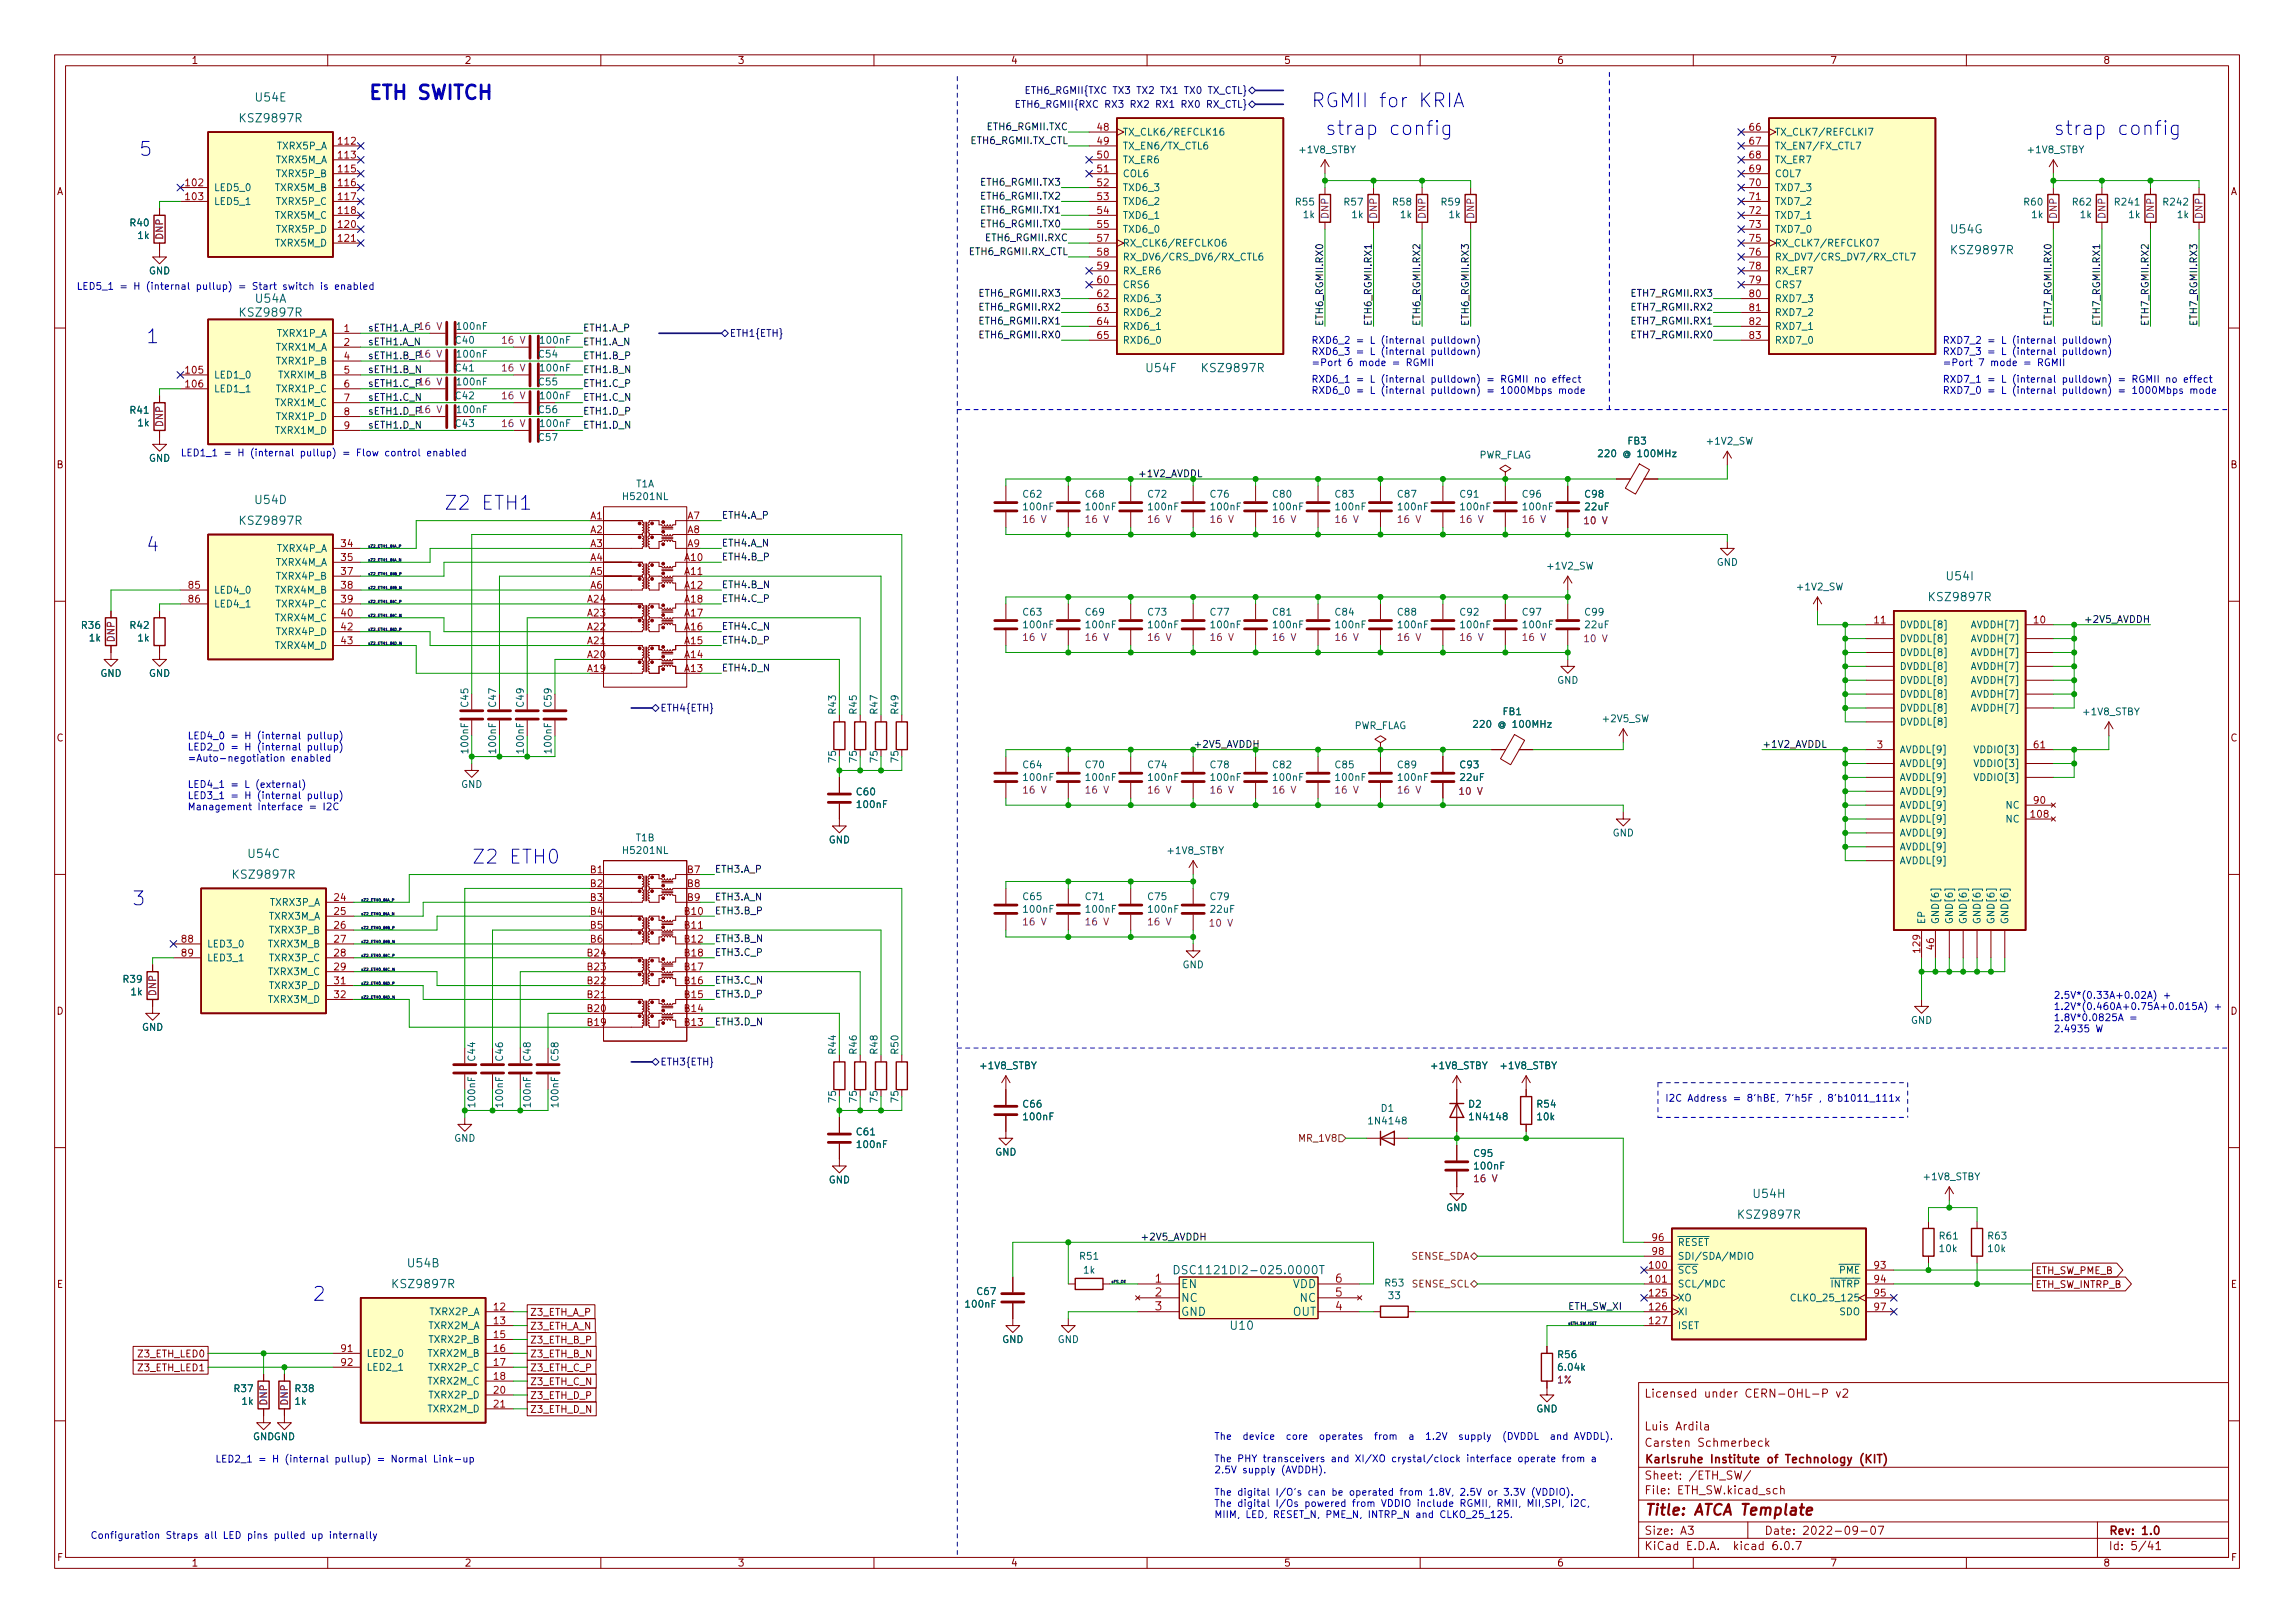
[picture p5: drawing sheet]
<svg xmlns="http://www.w3.org/2000/svg" width="420mm" height="297mm" viewBox="0 0 420 297" stroke-linecap="round" stroke-linejoin="round" font-family="sans-serif">
<defs><g id="words">
<g font-size="3.5" fill="#0000c2">
<text x="67.3" y="18.2">ETH SWITCH</text>
<text x="240" y="19.7">RGMII for KRIA</text>
<text x="25.4" y="28.5">5</text>
<text x="242.6" y="24.7">strap config</text>
<text x="375.9" y="24.7">strap config</text>
<text x="26.7" y="62.8">1</text>
<text x="81.3" y="93.3">Z2 ETH1</text>
<text x="26.7" y="100.9">4</text>
<text x="86.4" y="158.1">Z2 ETH0</text>
<text x="24.1" y="165.7">3</text>
<text x="57.1" y="238.1">2</text>
</g>
<text font-size="2.8" fill="#840000" x="301" y="277.3">Title: ATCA Template</text>
<g font-size="2.1" fill="#006464">
<text x="44.3" y="22.4">KSZ9897R</text>
<text x="46.9" y="18.6">U54E</text>
<text x="357.2" y="42.7">U54G</text>
<text x="357.6" y="46.5">KSZ9897R</text>
<text x="44.3" y="57.9">KSZ9897R</text>
<text x="46.8" y="55.4">U54A</text>
<text x="210" y="68.1">U54F</text>
<text x="220.4" y="68.1">KSZ9897R</text>
<text x="46.8" y="92.2">U54D</text>
<text x="44.3" y="96">KSZ9897R</text>
<text x="356.5" y="106.2">U54I</text>
<text x="353.5" y="110">KSZ9897R</text>
<text x="43" y="160.8">KSZ9897R</text>
<text x="45.5" y="157">U54C</text>
<text x="321.1" y="219.2">U54H</text>
<text x="318.6" y="223">KSZ9897R</text>
<text x="74.8" y="231.9">U54B</text>
<text x="216.9" y="233.2">DSC1121DI2-025.0000T</text>
<text x="72.2" y="235.7">KSZ9897R</text>
<text x="216.2" y="235.7">EN</text>
<text x="216.2" y="238.3">NC</text>
<text x="236.6" y="235.7">VDD</text>
<text x="238" y="238.3">NC</text>
<text x="216.2" y="240.8">GND</text>
<text x="225.4" y="243.4">U10</text>
<text x="236.6" y="240.8">OUT</text>
</g>
<g font-size="2.1" fill="#a90000">
<text x="211.5" y="234.7">1</text>
<text x="211.5" y="237.3">2</text>
<text x="211.5" y="239.8">3</text>
<text x="244.5" y="239.8">4</text>
<text x="244.5" y="237.3">5</text>
<text x="244.5" y="234.7">6</text>
</g>
<g font-size="2.1" fill="#840000">
<text x="301" y="255.8">Licensed under CERN-OHL-P v2</text>
<text x="301" y="261.8">Luis Ardila</text>
<text x="301" y="267.8">Karlsruhe Institute of Technology (KIT)</text>
<text x="301" y="264.8">Carsten Schmerbeck</text>
<text x="301" y="273.5">File: ETH_SW.kicad_sch</text>
<text x="301" y="270.8">Sheet: /ETH_SW/</text>
<text x="301" y="280.9">Size: A3</text>
<text x="323" y="280.9">Date: 2022-09-07</text>
<text x="386" y="280.9">Rev: 1.0</text>
<text x="301" y="283.7">KiCad E.D.A. kicad 6.0.7</text>
<text x="386" y="283.7">Id: 5/41</text>
</g>
<g font-size="1.8" fill="#840000">
<text x="35" y="11.7">1</text>
<text x="85" y="11.7">2</text>
<text x="135" y="11.7">3</text>
<text x="185" y="11.7">4</text>
<text x="235" y="11.7">5</text>
<text x="285" y="11.7">6</text>
<text x="335" y="11.7">7</text>
<text x="385" y="11.7">8</text>
<text x="10.3" y="35.7">A</text>
<text x="408.3" y="35.7">A</text>
<text x="10.3" y="85.7">B</text>
<text x="408.3" y="85.7">B</text>
<text x="10.3" y="135.7">C</text>
<text x="408.3" y="135.7">C</text>
<text x="10.3" y="185.7">D</text>
<text x="408.3" y="185.7">D</text>
<text x="372.6" y="233.2">ETH_SW_PME_B</text>
<text x="10.4" y="235.7">E</text>
<text x="372.6" y="235.7">ETH_SW_INTRP_B</text>
<text x="408.4" y="235.7">E</text>
<text x="97" y="243.3">Z3_ETH_A_N</text>
<text x="97" y="245.9">Z3_ETH_B_P</text>
<text x="97" y="240.8">Z3_ETH_A_P</text>
<text x="25.5" y="248.4">Z3_ETH_LED0</text>
<text x="25.5" y="251">Z3_ETH_LED1</text>
<text x="97" y="251">Z3_ETH_C_P</text>
<text x="97" y="248.4">Z3_ETH_B_N</text>
<text x="97" y="256">Z3_ETH_D_P</text>
<text x="97" y="253.5">Z3_ETH_C_N</text>
<text x="97" y="258.6">Z3_ETH_D_N</text>
<text x="10.4" y="285.7">F</text>
<text x="35" y="286.7">1</text>
<text x="85" y="286.7">2</text>
<text x="135" y="286.7">3</text>
<text x="185" y="286.7">4</text>
<text x="235" y="286.7">5</text>
<text x="285" y="286.7">6</text>
<text x="335" y="286.7">7</text>
<text x="385" y="286.7">8</text>
<text x="408.4" y="285.7">F</text>
</g>
<g font-size="1.8" fill="#000084">
<text x="190.8" y="17.2">ETH6_RGMII{TXC TX3 TX2 TX1 TX0 TX_CTL}</text>
<text x="189.6" y="19.7">ETH6_RGMII{RXC RX3 RX2 RX1 RX0 RX_CTL}</text>
<text x="133.5" y="61.6">ETH1{ETH}</text>
<text x="120.8" y="130.2">ETH4{ETH}</text>
<text x="120.8" y="195">ETH3{ETH}</text>
</g>
<g font-size="1.8" fill="#0f0f0f">
<text x="180.9" y="23.8">ETH6_RGMII.TXC</text>
<text x="177.8" y="26.4">ETH6_RGMII.TX_CTL</text>
<text x="180" y="34">ETH6_RGMII.TX3</text>
<text x="180" y="41.6">ETH6_RGMII.TX0</text>
<text x="180" y="39.1">ETH6_RGMII.TX1</text>
<text x="180" y="36.5">ETH6_RGMII.TX2</text>
<text x="177.6" y="46.7">ETH6_RGMII.RX_CTL</text>
<text x="180.7" y="44.1">ETH6_RGMII.RXC</text>
<text x="179.8" y="56.8">ETH6_RGMII.RX2</text>
<text x="179.8" y="54.3">ETH6_RGMII.RX3</text>
<text x="179.8" y="59.4">ETH6_RGMII.RX1</text>
<text x="242.2" y="59.7" transform="rotate(-90 242.2 59.7)">ETH6_RGMII.RX0</text>
<text x="251.1" y="59.7" transform="rotate(-90 251.1 59.7)">ETH6_RGMII.RX1</text>
<text x="260" y="59.7" transform="rotate(-90 260 59.7)">ETH6_RGMII.RX2</text>
<text x="268.9" y="59.7" transform="rotate(-90 268.9 59.7)">ETH6_RGMII.RX3</text>
<text x="299.1" y="54.3">ETH7_RGMII.RX3</text>
<text x="299.1" y="56.8">ETH7_RGMII.RX2</text>
<text x="299.1" y="59.4">ETH7_RGMII.RX1</text>
<text x="375.6" y="59.7" transform="rotate(-90 375.6 59.7)">ETH7_RGMII.RX0</text>
<text x="384.5" y="59.7" transform="rotate(-90 384.5 59.7)">ETH7_RGMII.RX1</text>
<text x="393.3" y="59.7" transform="rotate(-90 393.3 59.7)">ETH7_RGMII.RX2</text>
<text x="402.2" y="59.7" transform="rotate(-90 402.2 59.7)">ETH7_RGMII.RX3</text>
<text x="67.3" y="60.6">sETH1.A_P 16 V</text>
<text x="67.3" y="63.2">sETH1.A_N</text>
<text x="67.3" y="65.7">sETH1.B_P 16 V</text>
<text x="106.7" y="60.6">ETH1.A_P</text>
<text x="106.7" y="63.2">ETH1.A_N</text>
<text x="106.7" y="65.7">ETH1.B_P</text>
<text x="179.8" y="61.9">ETH6_RGMII.RX0</text>
<text x="299.1" y="61.9">ETH7_RGMII.RX0</text>
<text x="67.3" y="68.3">sETH1.B_N</text>
<text x="67.3" y="70.8">sETH1.C_P16 V</text>
<text x="106.7" y="70.8">ETH1.C_P</text>
<text x="106.7" y="68.3">ETH1.B_N</text>
<text x="67.3" y="75.9">sETH1.D_P16 V</text>
<text x="67.3" y="73.3">sETH1.C_N</text>
<text x="106.7" y="73.3">ETH1.C_N</text>
<text x="106.7" y="75.9">ETH1.D_P</text>
<text x="67.3" y="78.4">sETH1.D_N</text>
<text x="106.7" y="78.4">ETH1.D_N</text>
<text x="132.1" y="94.9">ETH4.A_P</text>
<text x="132.1" y="100">ETH4.A_N</text>
<text x="132.1" y="107.6">ETH4.B_N</text>
<text x="132.1" y="102.6">ETH4.B_P</text>
<text x="132.1" y="110.2">ETH4.C_P</text>
<text x="382.2" y="114">+2V5_AVDDH</text>
<text x="132.1" y="117.8">ETH4.D_P</text>
<text x="132.1" y="115.3">ETH4.C_N</text>
<text x="132.1" y="122.9">ETH4.D_N</text>
<text x="322.6" y="136.8">+1V2_AVDDL</text>
<text x="130.8" y="159.7">ETH3.A_P</text>
<text x="130.8" y="164.8">ETH3.A_N</text>
<text x="130.8" y="167.3">ETH3.B_P</text>
<text x="130.8" y="172.4">ETH3.B_N</text>
<text x="130.8" y="174.9">ETH3.C_P</text>
<text x="130.8" y="182.6">ETH3.D_P</text>
<text x="130.8" y="180">ETH3.C_N</text>
<text x="130.8" y="187.6">ETH3.D_N</text>
<text x="209.5" y="227">+2V5_AVDDH</text>
<text x="287" y="239.7">ETH_SW_XI</text>
</g>
<g font-size="1.8" fill="#a90000">
<text x="200.9" y="23.9">48</text>
<text x="320.3" y="23.9">66</text>
<text x="62" y="26.5">112</text>
<text x="62" y="29">113</text>
<text x="200.9" y="26.5">49</text>
<text x="200.9" y="29">50</text>
<text x="320.3" y="26.5">67</text>
<text x="320.3" y="29">68</text>
<text x="34.1" y="34.1">102</text>
<text x="62" y="31.5">115</text>
<text x="62" y="34.1">116</text>
<text x="200.9" y="31.5">51</text>
<text x="200.9" y="34.1">52</text>
<text x="320.3" y="31.5">69</text>
<text x="320.3" y="34.1">70</text>
<text x="34.1" y="36.6">103</text>
<text x="62" y="36.6">117</text>
<text x="62" y="39.2">118</text>
<text x="62" y="41.7">120</text>
<text x="200.9" y="36.6">53</text>
<text x="200.9" y="39.2">54</text>
<text x="200.9" y="41.7">55</text>
<text x="320.3" y="36.6">71</text>
<text x="320.3" y="39.2">72</text>
<text x="320.3" y="41.7">73</text>
<text x="62" y="44.2">121</text>
<text x="200.9" y="44.2">57</text>
<text x="200.9" y="46.8">58</text>
<text x="320.3" y="44.2">75</text>
<text x="320.3" y="46.8">76</text>
<text x="200.9" y="49.3">59</text>
<text x="200.9" y="51.9">60</text>
<text x="320.3" y="49.3">78</text>
<text x="320.3" y="51.9">79</text>
<text x="200.9" y="54.4">62</text>
<text x="200.9" y="56.9">63</text>
<text x="200.9" y="59.5">64</text>
<text x="320.3" y="54.4">80</text>
<text x="320.3" y="56.9">81</text>
<text x="320.3" y="59.5">82</text>
<text x="63" y="60.7">1</text>
<text x="63" y="63.3">2</text>
<text x="63" y="65.8">4</text>
<text x="200.9" y="62">65</text>
<text x="320.3" y="62">83</text>
<text x="34.1" y="68.4">105</text>
<text x="34.1" y="70.9">106</text>
<text x="63" y="68.4">5</text>
<text x="63" y="70.9">6</text>
<text x="63" y="73.4">7</text>
<text x="63" y="76">8</text>
<text x="63" y="78.5">9</text>
<text x="108.1" y="95">A1</text>
<text x="125.9" y="95">A7</text>
<text x="62.5" y="100.1">34</text>
<text x="108.1" y="97.6">A2</text>
<text x="108.1" y="100.1">A3</text>
<text x="125.9" y="97.6">A8</text>
<text x="125.9" y="100.1">A9</text>
<text x="34.6" y="107.7">85</text>
<text x="62.5" y="102.7">35</text>
<text x="62.5" y="105.2">37</text>
<text x="62.5" y="107.7">38</text>
<text x="108.1" y="102.7">A4</text>
<text x="108.1" y="105.2">A5</text>
<text x="108.1" y="107.7">A6</text>
<text x="125.4" y="102.7">A10</text>
<text x="125.4" y="105.2">A11</text>
<text x="125.4" y="107.7">A12</text>
<text x="34.6" y="110.3">86</text>
<text x="62.5" y="110.3">39</text>
<text x="62.5" y="112.8">40</text>
<text x="107.6" y="112.8">A23</text>
<text x="107.6" y="110.3">A24</text>
<text x="125.4" y="112.8">A17</text>
<text x="125.4" y="110.3">A18</text>
<text x="62.5" y="115.4">42</text>
<text x="62.5" y="117.9">43</text>
<text x="107.6" y="117.9">A21</text>
<text x="107.6" y="115.4">A22</text>
<text x="125.4" y="117.9">A15</text>
<text x="125.4" y="115.4">A16</text>
<text x="343.2" y="114.1">11</text>
<text x="372.4" y="114.1">10</text>
<text x="107.6" y="123">A19</text>
<text x="107.6" y="120.4">A20</text>
<text x="125.4" y="123">A13</text>
<text x="125.4" y="120.4">A14</text>
<text x="343.7" y="136.9">3</text>
<text x="372.4" y="136.9">61</text>
<text x="371.9" y="149.6">108</text>
<text x="372.4" y="147.1">90</text>
<text x="108.1" y="159.8">B1</text>
<text x="125.9" y="159.8">B7</text>
<text x="61.2" y="164.9">24</text>
<text x="61.2" y="167.4">25</text>
<text x="108.1" y="162.3">B2</text>
<text x="108.1" y="164.9">B3</text>
<text x="108.1" y="167.4">B4</text>
<text x="125.4" y="167.4">B10</text>
<text x="125.9" y="162.3">B8</text>
<text x="125.9" y="164.9">B9</text>
<text x="33.3" y="172.5">88</text>
<text x="61.2" y="170">26</text>
<text x="61.2" y="172.5">27</text>
<text x="108.1" y="170">B5</text>
<text x="108.1" y="172.5">B6</text>
<text x="125.4" y="170">B11</text>
<text x="125.4" y="172.5">B12</text>
<text x="354.1" y="173.7" transform="rotate(-90 354.1 173.7)">46</text>
<text x="33.3" y="175">89</text>
<text x="61.2" y="175">28</text>
<text x="61.2" y="177.6">29</text>
<text x="107.6" y="177.6">B23</text>
<text x="107.6" y="175">B24</text>
<text x="125.4" y="177.6">B17</text>
<text x="125.4" y="175">B18</text>
<text x="351.5" y="174.2" transform="rotate(-90 351.5 174.2)">129</text>
<text x="61.2" y="180.1">31</text>
<text x="61.2" y="182.7">32</text>
<text x="107.6" y="185.2">B20</text>
<text x="107.6" y="182.7">B21</text>
<text x="107.6" y="180.1">B22</text>
<text x="125.4" y="185.2">B14</text>
<text x="125.4" y="182.7">B15</text>
<text x="125.4" y="180.1">B16</text>
<text x="107.6" y="187.7">B19</text>
<text x="125.4" y="187.7">B13</text>
<text x="302.5" y="227.1">96</text>
<text x="302.1" y="232.2">100</text>
<text x="302.5" y="229.7">98</text>
<text x="343.2" y="232.2">93</text>
<text x="90.5" y="239.8">12</text>
<text x="302.1" y="234.7">101</text>
<text x="302.1" y="237.3">125</text>
<text x="302.1" y="239.8">126</text>
<text x="343.2" y="234.7">94</text>
<text x="343.2" y="237.3">95</text>
<text x="343.2" y="239.8">97</text>
<text x="90.5" y="242.4">13</text>
<text x="90.5" y="244.9">15</text>
<text x="302.1" y="242.4">127</text>
<text x="62.5" y="247.4">91</text>
<text x="62.5" y="250">92</text>
<text x="90.5" y="247.4">16</text>
<text x="90.5" y="250">17</text>
<text x="90.5" y="252.5">18</text>
<text x="90.5" y="255.1">20</text>
<text x="90.5" y="257.6">21</text>
</g>
<g font-size="1.8" fill="#006464">
<text x="50.5" y="29.9">TXRX5M_A</text>
<text x="50.8" y="27.3">TXRX5P_A</text>
<text x="205.5" y="24.8">TX_CLK6/REFCLK16</text>
<text x="205.5" y="27.3">TX_EN6/TX_CTL6</text>
<text x="205.5" y="29.9">TX_ER6</text>
<text x="238" y="28">+1V8_STBY</text>
<text x="324.9" y="24.8">TX_CLK7/REFCLKI7</text>
<text x="324.9" y="27.3">TX_EN7/FX_CTL7</text>
<text x="324.9" y="29.9">TX_ER7</text>
<text x="371.4" y="28">+1V8_STBY</text>
<text x="39.1" y="35">LED5_0</text>
<text x="50.5" y="35">TXRX5M_B</text>
<text x="50.8" y="32.4">TXRX5P_B</text>
<text x="205.5" y="32.4">COL6</text>
<text x="205.5" y="35">TXD6_3</text>
<text x="324.9" y="32.4">COL7</text>
<text x="324.9" y="35">TXD7_3</text>
<text x="23.9" y="41.4">R40</text>
<text x="39.1" y="37.5">LED5_1</text>
<text x="50.5" y="40">TXRX5M_C</text>
<text x="50.8" y="37.5">TXRX5P_C</text>
<text x="205.5" y="37.5">TXD6_2</text>
<text x="205.5" y="40">TXD6_1</text>
<text x="237.3" y="37.6">R55</text>
<text x="238.6" y="39.9">1k</text>
<text x="246.2" y="37.6">R57</text>
<text x="247.5" y="39.9">1k</text>
<text x="255.1" y="37.6">R58</text>
<text x="256.4" y="39.9">1k</text>
<text x="263.9" y="37.6">R59</text>
<text x="265.3" y="39.9">1k</text>
<text x="324.9" y="37.5">TXD7_2</text>
<text x="324.9" y="40">TXD7_1</text>
<text x="370.6" y="37.6">R60</text>
<text x="372" y="39.9">1k</text>
<text x="379.5" y="37.6">R62</text>
<text x="380.9" y="39.9">1k</text>
<text x="387.3" y="37.6">R241</text>
<text x="389.8" y="39.9">1k</text>
<text x="396.2" y="37.6">R242</text>
<text x="398.7" y="39.9">1k</text>
<text x="25.3" y="43.7">1k</text>
<text x="50.5" y="45.1">TXRX5M_D</text>
<text x="50.8" y="42.6">TXRX5P_D</text>
<text x="205.5" y="42.6">TXD6_0</text>
<text x="205.5" y="45.1">RX_CLK6/REFCLKO6</text>
<text x="205.5" y="47.7">RX_DV6/CRS_DV6/RX_CTL6</text>
<text x="324.9" y="42.6">TXD7_0</text>
<text x="324.9" y="45.1">RX_CLK7/REFCLKO7</text>
<text x="324.9" y="47.7">RX_DV7/CRS_DV7/RX_CTL7</text>
<text x="27.2" y="50.2">GND</text>
<text x="205.5" y="50.2">RX_ER6</text>
<text x="205.5" y="52.7">CRS6</text>
<text x="324.9" y="50.2">RX_ER7</text>
<text x="324.9" y="52.7">CRS7</text>
<text x="205.5" y="55.3">RXD6_3</text>
<text x="205.5" y="57.8">RXD6_2</text>
<text x="324.9" y="55.3">RXD7_3</text>
<text x="324.9" y="57.8">RXD7_2</text>
<text x="50.5" y="64.2">TXRX1M_A</text>
<text x="50.8" y="61.6">TXRX1P_A</text>
<text x="83.5" y="62.9">C40</text>
<text x="83.8" y="60.4">100nF</text>
<text x="83.8" y="65.4">100nF</text>
<text x="98.7" y="65.4">C54</text>
<text x="99" y="62.9">100nF</text>
<text x="205.5" y="60.4">RXD6_1</text>
<text x="205.5" y="62.9">RXD6_0</text>
<text x="324.9" y="60.4">RXD7_1</text>
<text x="324.9" y="62.9">RXD7_0</text>
<text x="39.1" y="69.3">LED1_0</text>
<text x="39.1" y="71.8">LED1_1</text>
<text x="50.8" y="66.7">TXRX1P_B</text>
<text x="50.8" y="71.8">TXRX1P_C</text>
<text x="51" y="69.3">TXRXIM_B</text>
<text x="83.5" y="68">C41</text>
<text x="83.8" y="70.5">100nF</text>
<text x="98.7" y="70.5">C55</text>
<text x="99" y="68">100nF</text>
<text x="23.9" y="75.7">R41</text>
<text x="50.5" y="74.3">TXRX1M_C</text>
<text x="50.8" y="76.9">TXRX1P_D</text>
<text x="83.5" y="73.1">C42</text>
<text x="83.8" y="75.6">100nF</text>
<text x="98.7" y="75.6">C56</text>
<text x="99" y="73.1">100nF</text>
<text x="25.3" y="78">1k</text>
<text x="50.5" y="79.4">TXRX1M_D</text>
<text x="83.5" y="78.1">C43</text>
<text x="98.7" y="80.7">C57</text>
<text x="99" y="78.1">100nF</text>
<text x="270.6" y="83.9">PWR_FLAG</text>
<text x="293.6" y="83.7">220 @ 100MHz</text>
<text x="298" y="81.3">FB3</text>
<text x="312.6" y="81.4">+1V2_SW</text>
<text x="27.2" y="84.5">GND</text>
<text x="116.4" y="89.2">T1A</text>
<text x="114.3" y="91.5">H5201NL</text>
<text x="187.4" y="91.1">C62</text>
<text x="187.5" y="93.4">100nF</text>
<text x="198.8" y="91.1">C68</text>
<text x="199" y="93.4">100nF</text>
<text x="210.2" y="91.1">C72</text>
<text x="210.4" y="93.4">100nF</text>
<text x="221.7" y="91.1">C76</text>
<text x="221.8" y="93.4">100nF</text>
<text x="233.1" y="91.1">C80</text>
<text x="233.2" y="93.4">100nF</text>
<text x="244.5" y="91.1">C83</text>
<text x="244.7" y="93.4">100nF</text>
<text x="256" y="91.1">C87</text>
<text x="256.1" y="93.4">100nF</text>
<text x="267.4" y="91.1">C91</text>
<text x="267.5" y="93.4">100nF</text>
<text x="278.8" y="91.1">C96</text>
<text x="279" y="93.4">100nF</text>
<text x="290.2" y="91.1">C98</text>
<text x="290.3" y="93.4">22uF</text>
<text x="50.8" y="101">TXRX4P_A</text>
<text x="50.5" y="103.5">TXRX4M_A</text>
<text x="50.8" y="106.1">TXRX4P_B</text>
<text x="283.4" y="104.2">+1V2_SW</text>
<text x="314.3" y="103.5">GND</text>
<text x="39.1" y="108.6">LED4_0</text>
<text x="39.1" y="111.2">LED4_1</text>
<text x="50.5" y="108.6">TXRX4M_B</text>
<text x="50.5" y="113.7">TXRX4M_C</text>
<text x="50.8" y="111.2">TXRX4P_C</text>
<text x="187.4" y="112.7">C63</text>
<text x="198.8" y="112.7">C69</text>
<text x="210.2" y="112.7">C73</text>
<text x="221.7" y="112.7">C77</text>
<text x="233.1" y="112.7">C81</text>
<text x="244.5" y="112.7">C84</text>
<text x="256" y="112.7">C88</text>
<text x="267.4" y="112.7">C92</text>
<text x="278.8" y="112.7">C97</text>
<text x="290.2" y="112.7">C99</text>
<text x="329.1" y="108">+1V2_SW</text>
<text x="15" y="115.1">R36</text>
<text x="16.4" y="117.4">1k</text>
<text x="23.9" y="115.1">R42</text>
<text x="25.3" y="117.4">1k</text>
<text x="50.5" y="118.8">TXRX4M_D</text>
<text x="50.8" y="116.2">TXRX4P_D</text>
<text x="187.5" y="115">100nF</text>
<text x="199" y="115">100nF</text>
<text x="210.4" y="115">100nF</text>
<text x="221.8" y="115">100nF</text>
<text x="233.2" y="115">100nF</text>
<text x="244.7" y="115">100nF</text>
<text x="256.1" y="115">100nF</text>
<text x="267.5" y="115">100nF</text>
<text x="279" y="115">100nF</text>
<text x="290.3" y="115">22uF</text>
<text x="347.7" y="115">DVDDL[8]</text>
<text x="347.7" y="117.5">DVDDL[8]</text>
<text x="361.4" y="115">AVDDH[7]</text>
<text x="361.4" y="117.5">AVDDH[7]</text>
<text x="18.4" y="123.9">GND</text>
<text x="27.2" y="123.9">GND</text>
<text x="285.1" y="125.1">GND</text>
<text x="347.7" y="120.1">DVDDL[8]</text>
<text x="347.7" y="122.6">DVDDL[8]</text>
<text x="347.7" y="125.1">DVDDL[8]</text>
<text x="361.4" y="125.1">AVDDH[7]</text>
<text x="361.4" y="120.1">AVDDH[7]</text>
<text x="361.4" y="122.6">AVDDH[7]</text>
<text x="85.7" y="129.3" transform="rotate(-90 85.7 129.3)">C45</text>
<text x="90.8" y="129.3" transform="rotate(-90 90.8 129.3)">C47</text>
<text x="95.9" y="129.3" transform="rotate(-90 95.9 129.3)">C49</text>
<text x="101" y="129.3" transform="rotate(-90 101 129.3)">C59</text>
<text x="153" y="130.6" transform="rotate(-90 153 130.6)">R43</text>
<text x="156.8" y="130.6" transform="rotate(-90 156.8 130.6)">R45</text>
<text x="160.7" y="130.6" transform="rotate(-90 160.7 130.6)">R47</text>
<text x="164.5" y="130.6" transform="rotate(-90 164.5 130.6)">R49</text>
<text x="275.2" y="130.9">FB1</text>
<text x="347.7" y="130.2">DVDDL[8]</text>
<text x="347.7" y="127.7">DVDDL[8]</text>
<text x="361.4" y="127.7">AVDDH[7]</text>
<text x="361.4" y="130.2">AVDDH[7]</text>
<text x="381.5" y="130.9">+1V8_STBY</text>
<text x="85.7" y="137.7" transform="rotate(-90 85.7 137.7)">100nF</text>
<text x="90.8" y="137.7" transform="rotate(-90 90.8 137.7)">100nF</text>
<text x="95.9" y="137.7" transform="rotate(-90 95.9 137.7)">100nF</text>
<text x="101" y="137.7" transform="rotate(-90 101 137.7)">100nF</text>
<text x="247.8" y="133.4">PWR_FLAG</text>
<text x="270.7" y="133.2">220 @ 100MHz</text>
<text x="293.6" y="132.2">+2V5_SW</text>
<text x="347.7" y="132.8">DVDDL[8]</text>
<text x="347.7" y="137.8">AVDDL[9]</text>
<text x="362.1" y="137.8">VDDIO[3]</text>
<text x="153" y="139.5" transform="rotate(-90 153 139.5)">75</text>
<text x="156.8" y="139.5" transform="rotate(-90 156.8 139.5)">75</text>
<text x="160.7" y="139.5" transform="rotate(-90 160.7 139.5)">75</text>
<text x="164.5" y="139.5" transform="rotate(-90 164.5 139.5)">75</text>
<text x="187.4" y="140.6">C64</text>
<text x="187.5" y="142.9">100nF</text>
<text x="198.8" y="140.6">C70</text>
<text x="199" y="142.9">100nF</text>
<text x="210.2" y="140.6">C74</text>
<text x="210.4" y="142.9">100nF</text>
<text x="221.7" y="140.6">C78</text>
<text x="221.8" y="142.9">100nF</text>
<text x="233.1" y="140.6">C82</text>
<text x="233.2" y="142.9">100nF</text>
<text x="244.5" y="140.6">C85</text>
<text x="244.7" y="142.9">100nF</text>
<text x="256" y="140.6">C89</text>
<text x="256.1" y="142.9">100nF</text>
<text x="267.4" y="140.6">C93</text>
<text x="267.4" y="142.9">22uF</text>
<text x="347.7" y="140.4">AVDDL[9]</text>
<text x="347.7" y="142.9">AVDDL[9]</text>
<text x="362.1" y="140.4">VDDIO[3]</text>
<text x="362.1" y="142.9">VDDIO[3]</text>
<text x="84.4" y="144.2">GND</text>
<text x="156.9" y="145.6">C60</text>
<text x="157" y="147.9">100nF</text>
<text x="347.7" y="145.5">AVDDL[9]</text>
<text x="347.7" y="148">AVDDL[9]</text>
<text x="367.3" y="148">NC</text>
<text x="116.4" y="154">T1B</text>
<text x="151.7" y="154.3">GND</text>
<text x="295.2" y="153.1">GND</text>
<text x="347.7" y="153.1">AVDDL[9]</text>
<text x="347.7" y="155.6">AVDDL[9]</text>
<text x="347.7" y="150.5">AVDDL[9]</text>
<text x="367.3" y="150.5">NC</text>
<text x="114.3" y="156.3">H5201NL</text>
<text x="213.9" y="156.3">+1V8_STBY</text>
<text x="347.7" y="158.2">AVDDL[9]</text>
<text x="49.5" y="165.8">TXRX3P_A</text>
<text x="187.4" y="164.7">C65</text>
<text x="187.5" y="167">100nF</text>
<text x="198.8" y="164.7">C71</text>
<text x="199" y="167">100nF</text>
<text x="210.2" y="164.7">C75</text>
<text x="210.4" y="167">100nF</text>
<text x="221.7" y="164.7">C79</text>
<text x="221.7" y="167">22uF</text>
<text x="37.8" y="173.4">LED3_0</text>
<text x="49.2" y="168.3">TXRX3M_A</text>
<text x="49.2" y="173.4">TXRX3M_B</text>
<text x="49.5" y="170.9">TXRX3P_B</text>
<text x="352.4" y="169.2" transform="rotate(-90 352.4 169.2)">EP</text>
<text x="355" y="169.2" transform="rotate(-90 355 169.2)">GND[6]</text>
<text x="357.5" y="169.2" transform="rotate(-90 357.5 169.2)">GND[6]</text>
<text x="360" y="169.2" transform="rotate(-90 360 169.2)">GND[6]</text>
<text x="362.6" y="169.2" transform="rotate(-90 362.6 169.2)">GND[6]</text>
<text x="365.1" y="169.2" transform="rotate(-90 365.1 169.2)">GND[6]</text>
<text x="367.7" y="169.2" transform="rotate(-90 367.7 169.2)">GND[6]</text>
<text x="22.6" y="179.8">R39</text>
<text x="37.8" y="175.9">LED3_1</text>
<text x="49.2" y="178.5">TXRX3M_C</text>
<text x="49.5" y="175.9">TXRX3P_C</text>
<text x="216.5" y="177.2">GND</text>
<text x="24" y="182.2">1k</text>
<text x="49.2" y="183.6">TXRX3M_D</text>
<text x="49.5" y="181">TXRX3P_D</text>
<text x="26" y="188.6">GND</text>
<text x="349.8" y="187.4">GND</text>
<text x="87" y="194.1" transform="rotate(-90 87 194.1)">C44</text>
<text x="92.1" y="194.1" transform="rotate(-90 92.1 194.1)">C46</text>
<text x="97.2" y="194.1" transform="rotate(-90 97.2 194.1)">C48</text>
<text x="102.2" y="194.1" transform="rotate(-90 102.2 194.1)">C58</text>
<text x="153" y="192.8" transform="rotate(-90 153 192.8)">R44</text>
<text x="156.8" y="192.8" transform="rotate(-90 156.8 192.8)">R46</text>
<text x="160.7" y="192.8" transform="rotate(-90 160.7 192.8)">R48</text>
<text x="164.5" y="192.8" transform="rotate(-90 164.5 192.8)">R50</text>
<text x="179.6" y="195.7">+1V8_STBY</text>
<text x="262.1" y="195.7">+1V8_STBY</text>
<text x="274.8" y="195.7">+1V8_STBY</text>
<text x="87" y="202.5" transform="rotate(-90 87 202.5)">100nF</text>
<text x="92.1" y="202.5" transform="rotate(-90 92.1 202.5)">100nF</text>
<text x="97.2" y="202.5" transform="rotate(-90 97.2 202.5)">100nF</text>
<text x="102.2" y="202.5" transform="rotate(-90 102.2 202.5)">100nF</text>
<text x="153" y="201.7" transform="rotate(-90 153 201.7)">75</text>
<text x="156.8" y="201.7" transform="rotate(-90 156.8 201.7)">75</text>
<text x="160.7" y="201.7" transform="rotate(-90 160.7 201.7)">75</text>
<text x="164.5" y="201.7" transform="rotate(-90 164.5 201.7)">75</text>
<text x="187.4" y="202.7">C66</text>
<text x="252.9" y="203.5">D1</text>
<text x="268.9" y="202.7">D2</text>
<text x="281.5" y="202.7">R54</text>
<text x="83.1" y="209">GND</text>
<text x="156.9" y="207.8">C61</text>
<text x="187.5" y="205">100nF</text>
<text x="250.9" y="205.8">1N4148</text>
<text x="269.4" y="205">1N4148</text>
<text x="281.5" y="205">10k</text>
<text x="157" y="210.1">100nF</text>
<text x="182.2" y="211.5">GND</text>
<text x="269.9" y="211.7">C95</text>
<text x="270.1" y="214">100nF</text>
<text x="352.3" y="216">+1V8_STBY</text>
<text x="151.7" y="216.6">GND</text>
<text x="264.7" y="221.7">GND</text>
<text x="355.1" y="226.8">R61</text>
<text x="364" y="226.8">R63</text>
<text x="197.8" y="230.5">R51</text>
<text x="198.4" y="233.1">1k</text>
<text x="307.1" y="233.1">~{SCS}</text>
<text x="307.1" y="228">~{RESET}</text>
<text x="307.1" y="230.5">SDI/SDA/MDIO</text>
<text x="335.4" y="233.1">~{PME}</text>
<text x="355.2" y="229.1">10k</text>
<text x="364.1" y="229.1">10k</text>
<text x="176.9" y="239.3">100nF</text>
<text x="179" y="237">C67</text>
<text x="253.6" y="235.4">R53</text>
<text x="254.3" y="237.8">33</text>
<text x="307.1" y="235.6">SCL/MDC</text>
<text x="307.1" y="238.2">XO</text>
<text x="328.7" y="238.2">CLKO_25_125</text>
<text x="333.9" y="235.6">~{INTRP}</text>
<text x="78.4" y="243.2">TXRX2M_A</text>
<text x="78.7" y="240.7">TXRX2P_A</text>
<text x="78.7" y="245.8">TXRX2P_B</text>
<text x="183.5" y="245.8">GND</text>
<text x="193.6" y="245.8">GND</text>
<text x="307.1" y="240.7">XI</text>
<text x="307.1" y="243.2">ISET</text>
<text x="336.8" y="240.7">SDO</text>
<text x="67.1" y="248.3">LED2_0</text>
<text x="67.1" y="250.9">LED2_1</text>
<text x="78.4" y="248.3">TXRX2M_B</text>
<text x="78.7" y="250.9">TXRX2P_C</text>
<text x="285.3" y="248.6">R56</text>
<text x="285.5" y="250.9">6.04k</text>
<text x="43" y="254.8">R37</text>
<text x="44.3" y="257.1">1k</text>
<text x="54" y="257.1">1k</text>
<text x="54.1" y="254.8">R38</text>
<text x="78.4" y="253.4">TXRX2M_C</text>
<text x="78.7" y="255.9">TXRX2P_D</text>
<text x="46.3" y="263.6">GNDGND</text>
<text x="78.4" y="258.5">TXRX2M_D</text>
<text x="281.2" y="258.5">GND</text>
</g>
<g font-size="1.8" fill="#840084">
<text x="243.2" y="40" transform="rotate(-90 243.2 40)">DNP</text>
<text x="252.1" y="40" transform="rotate(-90 252.1 40)">DNP</text>
<text x="261" y="40" transform="rotate(-90 261 40)">DNP</text>
<text x="269.9" y="40" transform="rotate(-90 269.9 40)">DNP</text>
<text x="376.6" y="40" transform="rotate(-90 376.6 40)">DNP</text>
<text x="385.4" y="40" transform="rotate(-90 385.4 40)">DNP</text>
<text x="394.3" y="40" transform="rotate(-90 394.3 40)">DNP</text>
<text x="403.2" y="40" transform="rotate(-90 403.2 40)">DNP</text>
<text x="29.8" y="43.8" transform="rotate(-90 29.8 43.8)">DNP</text>
<text x="92.2" y="62.9">16 V</text>
<text x="92.2" y="68">16 V</text>
<text x="92.2" y="73.1">16 V</text>
<text x="29.8" y="78.1" transform="rotate(-90 29.8 78.1)">DNP</text>
<text x="92.2" y="78.1">16 V</text>
<text x="187.6" y="95.7">16 V</text>
<text x="199" y="95.7">16 V</text>
<text x="210.4" y="95.7">16 V</text>
<text x="221.9" y="95.7">16 V</text>
<text x="233.3" y="95.7">16 V</text>
<text x="244.7" y="95.7">16 V</text>
<text x="256.1" y="95.7">16 V</text>
<text x="267.6" y="95.7">16 V</text>
<text x="279" y="95.7">16 V</text>
<text x="290.3" y="95.9">10 V</text>
<text x="21" y="117.5" transform="rotate(-90 21 117.5)">DNP</text>
<text x="187.6" y="117.3">16 V</text>
<text x="199" y="117.3">16 V</text>
<text x="210.4" y="117.3">16 V</text>
<text x="221.9" y="117.3">16 V</text>
<text x="233.3" y="117.3">16 V</text>
<text x="244.7" y="117.3">16 V</text>
<text x="256.1" y="117.3">16 V</text>
<text x="267.6" y="117.3">16 V</text>
<text x="279" y="117.3">16 V</text>
<text x="290.3" y="117.5">10 V</text>
<text x="187.6" y="145.2">16 V</text>
<text x="199" y="145.2">16 V</text>
<text x="210.4" y="145.2">16 V</text>
<text x="221.9" y="145.2">16 V</text>
<text x="233.3" y="145.2">16 V</text>
<text x="244.7" y="145.2">16 V</text>
<text x="256.1" y="145.2">16 V</text>
<text x="267.4" y="145.5">10 V</text>
<text x="187.6" y="169.4">16 V</text>
<text x="199" y="169.4">16 V</text>
<text x="210.4" y="169.4">16 V</text>
<text x="221.7" y="169.6">10 V</text>
<text x="28.6" y="182.2" transform="rotate(-90 28.6 182.2)">DNP</text>
<text x="270.1" y="216.3">16 V</text>
<text x="48.9" y="257.2" transform="rotate(-90 48.9 257.2)">DNP</text>
<text x="52.7" y="257.2" transform="rotate(-90 52.7 257.2)">DNP</text>
<text x="285.1" y="253.2">1%</text>
</g>
<g font-size="1.8" fill="#0000c2">
<text x="14" y="53">LED5_1 = H (internal pullup) = Start switch is enabled</text>
<text x="240" y="62.9">RXD6_2 = L (internal pulldown)</text>
<text x="240" y="65">RXD6_3 = L (internal pulldown)</text>
<text x="355.6" y="62.9">RXD7_2 = L (internal pulldown)</text>
<text x="355.6" y="65">RXD7_3 = L (internal pulldown)</text>
<text x="240" y="67">=Port 6 mode = RGMII</text>
<text x="240" y="70">RXD6_1 = L (internal pulldown) = RGMII no effect</text>
<text x="355.6" y="70">RXD7_1 = L (internal pulldown) = RGMII no effect</text>
<text x="355.6" y="67">=Port 7 mode = RGMII</text>
<text x="240" y="72.1">RXD6_0 = L (internal pulldown) = 1000Mbps mode</text>
<text x="355.6" y="72.1">RXD7_0 = L (internal pulldown) = 1000Mbps mode</text>
<text x="33" y="83.5">LED1_1 = H (internal pullup) = Flow control enabled</text>
<text x="34.3" y="135.3">LED4_0 = H (internal pullup)</text>
<text x="34.3" y="137.3">LED2_0 = H (internal pullup)</text>
<text x="34.3" y="139.4">=Auto-negotiation enabled</text>
<text x="34.3" y="144.2">LED4_1 = L (external)</text>
<text x="34.3" y="146.2">LED3_1 = H (internal pullup)</text>
<text x="34.3" y="148.3">Management Interface = I2C</text>
<text x="375.9" y="182.8">2.5V*(0.33A+0.02A) +</text>
<text x="375.9" y="184.8">1.2V*(0.460A+0.75A+0.015A) +</text>
<text x="375.9" y="186.9">1.8V*0.0825A =</text>
<text x="375.9" y="188.9">2.4935 W</text>
<text x="304.8" y="201.6">I2C Address = 8'hBE, 7'h5F , 8'b1011_111x</text>
<text x="222.2" y="263.5">The device core operates from a 1.2V supply (DVDDL and AVDDL).</text>
<text x="39.4" y="267.7">LED2_1 = H (internal pullup) = Normal Link-up</text>
<text x="222.2" y="267.6">The PHY transceivers and XI/XO crystal/clock interface operate from a</text>
<text x="222.2" y="269.6">2.5V supply (AVDDH).</text>
<text x="222.2" y="273.7">The digital I/O's can be operated from 1.8V, 2.5V or 3.3V (VDDIO).</text>
<text x="222.2" y="275.8">The digital I/Os powered from VDDIO include RGMII, RMII, MII,SPI, I2C,</text>
<text x="16.5" y="281.6">Configuration Straps all LED pins pulled up internally</text>
<text x="222.2" y="277.8">MIIM, LED, RESET_N, PME_N, INTRP_N and CLKO_25_125.</text>
</g>
<g font-size="1.8" fill="#009600">
<text x="208.3" y="87.3">+1V2_AVDDL</text>
<text x="218.4" y="136.8">+2V5_AVDDH</text>
</g>
<g font-size="1.8" fill="#725600">
<text x="238" y="209">MR_1V8</text>
<text x="258.3" y="230.5">SENSE_SDA</text>
<text x="258.5" y="235.6">SENSE_SCL</text>
</g>
<g font-size=".7" fill="#0f0f0f">
<text x="67.3" y="100.2">sZ2_ETH1_BIA_P</text>
<text x="67.3" y="107.8">sZ2_ETH1_BIB_N</text>
<text x="67.3" y="105.3">sZ2_ETH1_BIB_P</text>
<text x="67.3" y="102.8">sZ2_ETH1_BIA_N</text>
<text x="67.3" y="110.4">sZ2_ETH1_BIC_P</text>
<text x="67.3" y="112.9">sZ2_ETH1_BIC_N</text>
<text x="67.3" y="115.5">sZ2_ETH1_BID_P</text>
<text x="67.3" y="118">sZ2_ETH1_BID_N</text>
<text x="66" y="167.5">sZ2_ETH0_BIA_N</text>
<text x="66" y="165">sZ2_ETH0_BIA_P</text>
<text x="66" y="172.6">sZ2_ETH0_BIB_N</text>
<text x="66" y="170.1">sZ2_ETH0_BIB_P</text>
<text x="66" y="175.2">sZ2_ETH0_BIC_P</text>
<text x="66" y="177.7">sZ2_ETH0_BIC_N</text>
<text x="66" y="182.8">sZ2_ETH0_BID_N</text>
<text x="66" y="180.2">sZ2_ETH0_BID_P</text>
<text x="203.5" y="234.8">sFS_OE</text>
<text x="287" y="242.5">sETH_SW_ISET</text>
</g>
</g></defs>
<g fill="none" stroke="#840000" stroke-width=".18">
<path d="M10 10h400v277h-400zM12 12h396v273h-396zM60 10v2M110 10v2M160 10v2M210 10v2M260 10v2M310 10v2M360 10v2M29.2 38.1v1.3M33 34.3h5.1M33 36.9h5.1"/>
<path d="M61 34.3h5M61 36.9h5M61 26.7h5M61 29.2h5M61 31.8h5M61 39.4h5M199.4 34.3h5.1M199.4 36.9h5.1M199.4 26.7h5.1M199.4 29.2h5.1M199.4 31.8h5.1M199.4 39.4h5.1"/>
<path d="M199.4 24.2h5.1M204.5 23.5l1.2 .7-1.2 .6M242.6 29.2l-.8 1.3M242.6 29.2v2.6M242.6 34.3v1.3M242.6 29.2l.7 1.3M251.5 34.3v1.3M260.3 34.3v1.3M269.2 34.3v1.3M318.8 34.3h5M318.8 36.9h5M318.8 26.7h5"/>
<path d="M318.8 29.2h5M318.8 31.8h5M318.8 39.4h5M318.8 24.2h5M323.8 23.5l1.3 .7-1.3 .6M375.9 29.2l-.7 1.3M375.9 29.2v2.6M375.9 34.3v1.3M375.9 29.2l.8 1.3M384.8 34.3v1.3M393.7 34.3v1.3M402.6 34.3v1.3"/>
<path d="M29.2 44.5v2.5h1.3l-1.3 1.3-1.3-1.3h1.3M61 41.9h5M61 44.5h5M199.4 41.9h5.1M199.4 44.5h5.1M199.4 47h5.1M199.4 49.6h5.1M199.4 52.1h5.1M199.4 54.6h5.1M199.4 57.2h5.1M199.4 59.7h5.1M204.5 43.9l1.2 .6-1.2 .6"/>
<path d="M242.6 40.7v1.2M251.5 40.7v1.2M260.3 40.7v1.2M269.2 40.7v1.2M318.8 41.9h5M318.8 44.5h5M318.8 47h5M318.8 49.6h5M318.8 52.1h5M318.8 54.6h5M318.8 57.2h5M318.8 59.7h5"/>
<path d="M323.8 43.9l1.3 .6-1.3 .6M375.9 40.7v1.2M384.8 40.7v1.2M393.7 40.7v1.2M402.6 40.7v1.2M10 60h2M29.2 78.8v2.5h1.3l-1.3 1.3-1.3-1.3h1.3M29.2 72.4v1.3M33 68.6h5.1M33 71.2h5.1M61 61h5M61 66.1h5"/>
<path d="M61 63.5h5M61 68.6h5M61 73.7h5M61 78.8h5M61 71.2h5M61 76.2h5M78.7 61h2.8M78.7 66.1h2.8M78.7 71.2h2.8M78.7 76.2h2.8M94 63.5h2.8M94 68.6h2.8"/>
<path d="M94 73.7h2.8M94 78.8h2.8M199.4 62.3h5.1M318.8 62.3h5M408 60h2M110.5 92.7h15.2v33.1h-15.2zM110.5 97.8h5.1zM110.5 95.3h5.1zM115.6 97.8h2zM115.6 95.3h2zM117.6 97.6v.5zM117.6 95.3v.2z"/>
<path d="M117.6 98.1l.3 .2-.3 .3 .3 .2-.3 .3 .2 .2v.2l-.2 .1 .3 .3-.3 .2M117.6 95.5l.3 .3-.3 .2 .3 .3-.3 .3 .2 .1v.3l-.2 .1 .3 .3-.3 .2M118.1 98.1v2zM118.1 97.6v.5zM118.1 95.5v2.1zM118.4 98.1v2zM118.4 97.6v.5zM118.4 97.6h.1M118.4 95.5v2.1zM118.9 98.1l-.3 .2 .3 .3-.3 .2 .3 .3-.3 .2 .1 .2 .2 .1-.3 .3 .3 .2M118.9 95.5l-.3 .3 .3 .2-.3 .3 .3 .3-.3 .1 .1 .3 .2 .1-.3 .3 .3 .2M118.9 97.6v.5z"/>
<path d="M118.9 95.3v.2zM118.9 95.3h1.7zM118.9 97.8h1.7zM120.6 99.1v1.3zM120.6 96h.6zM120.6 95.3v.7zM120.6 99.1h.6zM120.6 97.8h.6zM121.2 98.6h2zM121.2 98.3h2zM121.2 96.8h2zM121.2 96.6h2z"/>
<path d="M121.2 97.8l.2 .3 .3-.3 .2 .3 .3-.3 .2 .3 .2-.1 .1-.2 .3 .3 .2-.3M121.2 96l.2 .3 .3-.3 .2 .3 .3-.3 .2 .3h.2l.1-.3 .3 .3 .2-.3M121.2 99.1l.2-.3 .3 .3 .2-.3 .3 .3 .2-.2h.2l.1 .2 .3-.3 .2 .3M123.2 99.1h.5zM123.2 97.8h2.5zM123.2 96h.5zM123.7 99.1v1.3zM123.7 95.3v.7zM123.7 95.3h2zM184.1 88.9v2.8M184.1 93.8v2.8M195.6 88.9v2.8"/>
<path d="M195.6 93.8v2.8M207 88.9v2.8M207 93.8v2.8M218.4 88.9v2.8M218.4 93.8v2.8M229.9 88.9v2.8M229.9 93.8v2.8M241.3 88.9v2.8M241.3 93.8v2.8M252.7 88.9v2.8M252.7 93.8v2.8M264.2 88.9v2.8"/>
<path d="M264.2 93.8v2.8M275.6 86.4l1-.6-1-.7-1 .7 1 .6v1.3M275.6 87.7h.1M275.6 88.9v2.8M275.6 93.8v2.8M287 88.9v2.8M287 93.8v2.8M295.9 87.7h2.6M300.1 84.9l1.9 1.1-2.6 4.4-1.8-1.1zM301 87.7h2.5M316.2 99.1v1.3h1.3l-1.3 1.2-1.2-1.2h1.2M316.2 82.6l-.7 1.3"/>
<path d="M316.2 82.6v2.5M316.2 82.6l.8 1.3M10 110h2M20.3 118.1v2.6h1.3l-1.3 1.3-1.3-1.3h1.3M20.3 111.8v1.3M29.2 118.1v2.6h1.3l-1.3 1.3-1.3-1.3h1.3M29.2 111.8v1.3M33 108h5.1M33 110.5h5.1M61 100.4h5M61 102.9h5M61 105.4h5"/>
<path d="M61 108h5M61 110.5h5M61 113.1h5M61 115.6h5M61 118.1h5M110.5 105.4h5.1zM110.5 102.9h5.1zM110.5 118.1h5.1zM110.5 115.6h5.1zM110.5 113.1h5.1zM110.5 110.5h5.1zM110.5 108h5.1z"/>
<path d="M110.5 100.4h5.1zM115.6 118.1h2zM115.6 115.6h2zM115.6 113.1h2zM115.6 110.5h2zM115.6 108h2zM115.6 105.4h2zM115.6 102.9h2zM115.6 100.4h2zM117.6 118.1v.3zM117.6 115.4v.2zM117.6 112.8v.5z"/>
<path d="M117.6 110.5v.3zM117.6 107.7v.3zM117.6 105.2v.5zM117.6 102.9v.3zM117.6 100.1v.3zM117.6 118.4l.3 .3-.3 .2 .3 .2-.3 .3 .2 .2v.2l-.2 .1 .3 .3-.3 .2M117.6 113.3l.3 .3-.3 .2 .3 .2-.3 .3 .2 .2v.2l-.2 .1 .3 .3-.3 .3M117.6 110.8l.3 .2-.3 .3 .3 .2-.3 .3 .2 .2v.2l-.2 .1 .3 .3-.3 .2M117.6 105.7l.3 .3-.3 .2 .3 .2-.3 .3 .2 .2v.2l-.2 .1 .3 .3-.3 .2M117.6 103.2l.3 .2-.3 .3 .3 .2-.3 .3 .2 .2v.2l-.2 .1 .3 .3-.3 .2M118.1 118.4v2zM118.1 113.3v2.1z"/>
<path d="M118.1 112.8v.5zM118.1 110.8v2zM118.1 105.7v2zM118.1 105.2v.5zM118.1 103.2v2zM118.4 118.4v2zM118.4 113.3v2.1zM118.4 112.8v.5zM118.4 112.8h.1M118.4 110.8v2zM118.4 105.7v2zM118.4 105.2v.5z"/>
<path d="M118.4 105.2h.1M118.4 103.2v2zM118.9 118.4l-.3 .3 .3 .2-.3 .2 .3 .3-.3 .2 .1 .2 .2 .1-.3 .3 .3 .2M118.9 113.3l-.3 .3 .3 .2-.3 .2 .3 .3-.3 .2 .1 .2 .2 .1-.3 .3 .3 .3M118.9 110.8l-.3 .2 .3 .3-.3 .2 .3 .3-.3 .2 .1 .2 .2 .1-.3 .3 .3 .2M118.9 105.7l-.3 .3 .3 .2-.3 .2 .3 .3-.3 .2 .1 .2 .2 .1-.3 .3 .3 .2M118.9 103.2l-.3 .2 .3 .3-.3 .2 .3 .3-.3 .2 .1 .2 .2 .1-.3 .3 .3 .2M118.9 118.1h1.7zM118.9 118.1v.3zM118.9 115.6h1.7zM118.9 115.4v.2zM118.9 112.8v.5z"/>
<path d="M118.9 110.5v.3zM118.9 110.5h1.7zM118.9 108h1.7zM118.9 107.7v.3zM118.9 105.2v.5zM118.9 102.9v.3zM118.9 102.9h1.7zM118.9 100.4h1.7zM118.9 100.1v.3zM118.9 113.1h1.7zM118.9 105.4h1.7zM120.6 118.9h.6z"/>
<path d="M120.6 118.1v.8zM120.6 114.3v1.3zM120.6 111.3h.6zM120.6 110.5v.8zM120.6 106.7v1.3zM120.6 103.7h.6zM120.6 102.9v.8zM120.6 114.3h.6zM120.6 113.1h.6zM120.6 106.7h.6zM120.6 105.4h.6zM121.2 119.7h2z"/>
<path d="M121.2 119.4h2zM121.2 113.8h2zM121.2 113.6h2zM121.2 112.1h2zM121.2 111.8h2zM121.2 106.2h2zM121.2 106h2zM121.2 104.4h2zM121.2 104.2h2zM121.2 118.9l.2 .3 .3-.3 .2 .3 .3-.3 .2 .3 .2-.1 .1-.2 .3 .3 .2-.3M121.2 113.1l.2 .2 .3-.2 .2 .2 .3-.2 .2 .2h.2l.1-.2 .3 .2 .2-.2M121.2 111.3l.2 .2 .3-.2 .2 .2 .3-.2 .2 .2h.2l.1-.2 .3 .2 .2-.2"/>
<path d="M121.2 105.4l.2 .3 .3-.3 .2 .3 .3-.3 .2 .3h.2l.1-.3 .3 .3 .2-.3M121.2 103.7l.2 .2 .3-.2 .2 .2 .3-.2 .2 .2h.2l.1-.2 .3 .2 .2-.2M121.2 114.3l.2-.2 .3 .2 .2-.2 .3 .2 .2-.2h.2l.1 .2 .3-.2 .2 .2M121.2 106.7l.2-.2 .3 .2 .2-.2 .3 .2 .2-.2h.2l.1 .2 .3-.2 .2 .2M123.2 118.9h.5zM123.2 114.3h.5zM123.2 113.1h2.5zM123.2 111.3h.5zM123.2 106.7h.5zM123.2 105.4h2.5zM123.2 103.7h.5zM123.7 118.1v.8z"/>
<path d="M123.7 118.1h2zM123.7 115.6h2zM123.7 114.3v1.3zM123.7 110.5v.8zM123.7 110.5h2zM123.7 108h2zM123.7 106.7v1.3zM123.7 102.9v.8zM123.7 102.9h2zM123.7 100.4h2zM184.1 110.5v2.8M184.1 115.4v2.7"/>
<path d="M195.6 110.5v2.8M195.6 115.4v2.7M207 110.5v2.8M207 115.4v2.7M218.4 110.5v2.8M218.4 115.4v2.7M229.9 110.5v2.8M229.9 115.4v2.7M241.3 110.5v2.8M241.3 115.4v2.7M252.7 110.5v2.8M252.7 115.4v2.7"/>
<path d="M264.2 110.5v2.8M264.2 115.4v2.7M275.6 110.5v2.8M275.6 115.4v2.7M287 105.4l-.7 1.3M287 105.4v2.6M287 110.5v2.8M287 115.4v2.7M287 105.4l.8 1.3M332.7 109.3l-.7 1.2M332.7 109.3v2.5M332.7 109.3l.8 1.2"/>
<path d="M341.6 114.3h5.1M341.6 116.9h5.1M341.6 119.4h5.1M370.8 114.3h5.1M370.8 116.9h5.1M370.8 119.4h5.1M408 110h2M86.4 139.7v1.3h1.2l-1.2 1.3-1.3-1.3h1.3M86.4 131.9v2.8M91.4 131.9v2.8M96.5 131.9v2.8M101.6 131.9v2.8"/>
<path d="M110.5 123.2h5.1zM110.5 120.7h5.1zM115.6 123.2h2zM115.6 120.7h2zM117.6 123v.2zM117.6 120.4v.5zM117.6 120.9l.3 .3-.3 .2 .3 .3-.3 .3 .2 .1v.3l-.2 .1 .3 .3-.3 .2M118.1 120.9v2.1zM118.1 120.4v.5zM118.4 120.9v2.1zM118.4 120.4v.5zM118.4 120.4h.1"/>
<path d="M118.9 120.9l-.3 .3 .3 .2-.3 .3 .3 .3-.3 .1 .1 .3 .2 .1-.3 .3 .3 .2M118.9 123.2h1.7zM118.9 123v.2zM118.9 120.4v.5zM118.9 120.7h1.7zM120.6 122v1.2zM120.6 122h.6zM120.6 120.7h.6zM121.2 121.4h2zM121.2 121.2h2zM121.2 120.7l.2 .2 .3-.2 .2 .2 .3-.2 .2 .2h.2l.1-.2 .3 .2 .2-.2M121.2 122l.2-.3 .3 .3 .2-.3 .3 .3 .2-.3h.2l.1 .3 .3-.3 .2 .3"/>
<path d="M123.2 122h.5zM123.2 120.7h2.5zM123.7 123.2h2zM123.7 122v1.2zM153.7 130.8v1.3M157.5 130.8v1.3M161.3 130.8v1.3M165.1 130.8v1.3M184.1 138.5v2.8M195.6 138.5v2.8M207 138.5v2.8M218.4 138.5v2.8"/>
<path d="M229.9 138.5v2.8M241.3 138.5v2.8M252.7 135.9l1-.6-1-.6-1 .6 1 .6v1.3M252.7 137.2h.1M252.7 138.5v2.8M264.2 138.5v2.8M273 137.2h2.6M277.3 134.4l1.8 1.1-2.5 4.5-1.9-1.1zM278.1 137.2h2.6M287 120.7v1.3h1.3l-1.3 1.2-1.3-1.2h1.3M297.2 133.4l-.8 1.3M297.2 133.4v2.5"/>
<path d="M297.2 133.4l.7 1.3M341.6 137.2h5.1M341.6 129.6h5.1M341.6 132.1h5.1M341.6 124.5h5.1M341.6 127h5.1M341.6 139.7h5.1M341.6 122h5.1M370.8 137.2h5.1M370.8 129.6h5.1M370.8 124.5h5.1M370.8 127h5.1"/>
<path d="M370.8 139.7h5.1M370.8 122h5.1M386.1 132.1l-.8 1.3M386.1 132.1v2.6M386.1 132.1l.7 1.3M110.5 157.5h15.2v33h-15.2zM153.7 147.1v4.1h1.2l-1.2 1.2-1.3-1.2h1.3M153.7 142.3v2.8M184.1 143.3v2.8M195.6 143.3v2.8M207 143.3v2.8M218.4 143.3v2.8"/>
<path d="M218.4 157.5v2.6M218.4 157.5l-.7 1.3M218.4 157.5l.8 1.3M229.9 143.3v2.8M241.3 143.3v2.8M252.7 143.3v2.8M264.2 143.3v2.8M297.2 148.6v1.3h1.2l-1.2 1.3-1.3-1.3h1.3M341.6 149.9h5.1M341.6 152.4h5.1M341.6 155h5.1M341.6 157.5h5.1"/>
<path d="M341.6 142.3h5.1M341.6 144.8h5.1M341.6 147.4h5.1M370.8 149.9h5.1M370.8 142.3h5.1M370.8 147.4h5.1M375.5 149.5l.8 .8M375.5 147l.8 .7M376.3 149.5l-.8 .8M376.3 147l-.8 .7M10 160h2M27.9 176.6v1.2"/>
<path d="M31.7 172.8h5.1M31.7 175.3h5.1M59.7 165.1h5.1M59.7 167.7h5.1M59.7 170.2h5.1M59.7 172.8h5.1M59.7 175.3h5.1M59.7 177.8h5.1M110.5 170.2h5.1zM110.5 167.7h5.1zM110.5 177.8h5.1zM110.5 175.3h5.1z"/>
<path d="M110.5 172.8h5.1zM110.5 165.1h5.1zM110.5 162.6h5.1zM110.5 160.1h5.1zM115.6 177.8h2zM115.6 175.3h2zM115.6 172.8h2zM115.6 170.2h2zM115.6 167.7h2zM115.6 165.1h2zM115.6 162.6h2zM115.6 160.1h2z"/>
<path d="M117.6 177.6v.5zM117.6 175.3v.3zM117.6 172.5v.3zM117.6 170v.5zM117.6 167.7v.2zM117.6 164.9v.2zM117.6 162.3v.6zM117.6 160.1v.2zM117.6 178.1l.3 .2-.3 .3 .3 .2-.3 .3 .2 .2v.2l-.2 .1 .3 .3-.3 .2M117.6 175.6l.3 .2-.3 .3 .3 .2-.3 .3 .2 .2v.2l-.2 .1 .3 .3-.3 .2M117.6 170.5l.3 .2-.3 .3 .3 .2-.3 .3 .2 .2v.2l-.2 .1 .3 .3-.3 .2M117.6 167.9l.3 .3-.3 .2 .3 .2-.3 .3 .2 .2v.2l-.2 .2 .3 .3-.3 .2"/>
<path d="M117.6 162.9l.3 .2-.3 .3 .3 .2-.3 .3 .2 .2v.2l-.2 .1 .3 .3-.3 .2M117.6 160.3l.3 .3-.3 .2 .3 .2-.3 .3 .2 .2v.2l-.2 .1 .3 .3-.3 .2M118.1 178.1v2zM118.1 177.6v.5zM118.1 175.6v2zM118.1 170.5v2zM118.1 170v.5zM118.1 167.9v2.1zM118.1 162.9v2zM118.1 162.3v.6zM118.1 160.3v2zM118.4 178.1v2z"/>
<path d="M118.4 177.6v.5zM118.4 177.6h.1M118.4 175.6v2zM118.4 170.5v2zM118.4 170v.5zM118.4 170h.1M118.4 167.9v2.1zM118.4 162.9v2zM118.4 162.3v.6zM118.4 162.3h.1M118.4 160.3v2zM118.9 178.1l-.3 .2 .3 .3-.3 .2 .3 .3-.3 .2 .1 .2 .2 .1-.3 .3 .3 .2"/>
<path d="M118.9 175.6l-.3 .2 .3 .3-.3 .2 .3 .3-.3 .2 .1 .2 .2 .1-.3 .3 .3 .2M118.9 170.5l-.3 .2 .3 .3-.3 .2 .3 .3-.3 .2 .1 .2 .2 .1-.3 .3 .3 .2M118.9 167.9l-.3 .3 .3 .2-.3 .2 .3 .3-.3 .2 .1 .2 .2 .2-.3 .3 .3 .2M118.9 162.9l-.3 .2 .3 .3-.3 .2 .3 .3-.3 .2 .1 .2 .2 .1-.3 .3 .3 .2M118.9 160.3l-.3 .3 .3 .2-.3 .2 .3 .3-.3 .2 .1 .2 .2 .1-.3 .3 .3 .2M118.9 177.6v.5zM118.9 175.3v.3zM118.9 175.3h1.7zM118.9 172.8h1.7zM118.9 172.5v.3zM118.9 170v.5zM118.9 167.7v.2z"/>
<path d="M118.9 167.7h1.7zM118.9 165.1h1.7zM118.9 164.9v.2zM118.9 162.3v.6zM118.9 160.1v.2zM118.9 160.1h1.7zM118.9 177.8h1.7zM118.9 170.2h1.7zM118.9 162.6h1.7zM120.6 179.1v1.3zM120.6 176.1h.6zM120.6 175.3v.8z"/>
<path d="M120.6 171.5v1.3zM120.6 168.4h.6zM120.6 167.7v.7zM120.6 163.9v1.2zM120.6 160.8h.6zM120.6 160.1v.7zM120.6 179.1h.6zM120.6 177.8h.6zM120.6 171.5h.6zM120.6 170.2h.6zM120.6 163.9h.6zM120.6 162.6h.6z"/>
<path d="M121.2 178.6h2zM121.2 178.3h2zM121.2 176.8h2zM121.2 176.6h2zM121.2 171h2zM121.2 170.7h2zM121.2 169.2h2zM121.2 168.9h2zM121.2 163.4h2zM121.2 163.1h2zM121.2 161.6h2zM121.2 161.3h2z"/>
<path d="M121.2 177.8l.2 .3 .3-.3 .2 .3 .3-.3 .2 .3 .2-.1 .1-.2 .3 .3 .2-.3M121.2 176.1l.2 .2 .3-.2 .2 .2 .3-.2 .2 .2h.2l.1-.2 .3 .2 .2-.2M121.2 170.2l.2 .3 .3-.3 .2 .3 .3-.3 .2 .3 .2-.1 .1-.2 .3 .3 .2-.3M121.2 168.4l.2 .3 .3-.3 .2 .3 .3-.3 .2 .3 .2-.1 .1-.2 .3 .3 .2-.3M121.2 162.6l.2 .3 .3-.3 .2 .2 .3-.2 .2 .2h.2l.1-.2 .3 .2 .2-.2M121.2 160.8l.2 .3 .3-.3 .2 .3 .3-.3 .2 .3 .2-.1 .1-.2 .3 .3 .2-.3M121.2 179.1l.2-.2 .3 .2 .2-.2 .3 .2 .2-.2h.2l.1 .2 .3-.2 .2 .2M121.2 171.5l.2-.3 .3 .3 .2-.3 .3 .3 .2-.3 .2 .1 .1 .2 .3-.3 .2 .3M121.2 163.9l.2-.3 .3 .3 .2-.3 .3 .3 .2-.3 .2 .1 .1 .2 .3-.3 .2 .3M123.2 179.1h.5zM123.2 177.8h2.5zM123.2 176.1h.5z"/>
<path d="M123.2 171.5h.5zM123.2 170.2h2.5zM123.2 168.4h.5zM123.2 163.9h.5zM123.2 162.6h2.5zM123.2 160.8h.5zM123.7 179.1v1.3zM123.7 175.3v.8zM123.7 175.3h2zM123.7 172.8h2zM123.7 171.5v1.3zM123.7 167.7v.7z"/>
<path d="M123.7 167.7h2zM123.7 165.1h2zM123.7 163.9v1.2zM123.7 160.1v.7zM123.7 160.1h2zM184.1 162.6v2.8M184.1 167.4v2.8M195.6 162.6v2.8M195.6 167.4v2.8M207 162.6v2.8M207 167.4v2.8M218.4 172.8v1.2h1.3l-1.3 1.3-1.2-1.3h1.2"/>
<path d="M218.4 162.6v2.8M218.4 167.4v2.8M351.8 170.2v5.1M354.3 170.2v5.1M356.9 170.2v5.1M359.4 170.2v5.1M361.9 170.2v5.1M364.5 170.2v5.1M367 170.2v5.1M408 160h2M27.9 182.9v2.6h1.3l-1.3 1.2-1.2-1.2h1.2M59.7 180.4h5.1"/>
<path d="M59.7 182.9h5.1M85.1 196.6v2.8M90.2 196.6v2.8M95.2 196.6v2.8M100.3 196.6v2.8M110.5 188h5.1zM110.5 185.5h5.1zM110.5 182.9h5.1zM110.5 180.4h5.1zM115.6 188h2zM115.6 185.5h2zM115.6 182.9h2z"/>
<path d="M115.6 180.4h2zM117.6 187.7v.3zM117.6 185.2v.5zM117.6 182.9v.3zM117.6 180.1v.3zM117.6 185.7l.3 .3-.3 .2 .3 .2-.3 .3 .2 .2v.2l-.2 .1 .3 .3-.3 .2M117.6 183.2l.3 .2-.3 .3 .3 .2-.3 .3 .2 .2v.2l-.2 .1 .3 .3-.3 .2M118.1 185.7v2zM118.1 185.2v.5zM118.1 183.2v2zM118.4 185.7v2zM118.4 185.2v.5z"/>
<path d="M118.4 185.2h.1M118.4 183.2v2zM118.9 185.7l-.3 .3 .3 .2-.3 .2 .3 .3-.3 .2 .1 .2 .2 .1-.3 .3 .3 .2M118.9 183.2l-.3 .2 .3 .3-.3 .2 .3 .3-.3 .2 .1 .2 .2 .1-.3 .3 .3 .2M118.9 188h1.7zM118.9 182.9h1.7zM118.9 187.7v.3zM118.9 185.2v.5zM118.9 182.9v.3zM118.9 180.4h1.7zM118.9 180.1v.3zM118.9 185.5h1.7z"/>
<path d="M120.6 186.7v1.3zM120.6 183.7h.6zM120.6 182.9v.8zM120.6 186.7h.6zM120.6 185.5h.6zM121.2 186.2h2zM121.2 186h2zM121.2 184.4h2zM121.2 184.2h2zM121.2 185.5l.2 .2 .3-.2 .2 .2 .3-.2 .2 .2h.2l.1-.2 .3 .2 .2-.2M121.2 183.7l.2 .2 .3-.2 .2 .2 .3-.2 .2 .2h.2l.1-.2 .3 .2 .2-.2M121.2 186.7l.2-.2 .3 .2 .2-.2 .3 .2 .2-.2h.2l.1 .2 .3-.2 .2 .2"/>
<path d="M123.2 186.7h.5zM123.2 185.5h2.5zM123.2 183.7h.5zM123.7 188h2zM123.7 186.7v1.3zM123.7 182.9v.8zM123.7 182.9h2zM123.7 180.4h2zM153.7 193.1v1.2M157.5 193.1v1.2M161.3 193.1v1.2M165.1 193.1v1.2"/>
<path d="M184.1 196.9l-.7 1.3M184.1 196.9v5.3M184.1 196.9l.8 1.3M266.7 196.9l-.8 1.3M266.7 196.9v10.1M266.7 196.9l.8 1.3M279.4 196.9v3.8M279.4 196.9l-.8 1.3M279.4 196.9l.8 1.3M351.8 182.9v1.3h1.3l-1.3 1.3-1.3-1.3h1.3M10 210h2M85.1 204.5v1.3h1.3l-1.3 1.2-1.3-1.2h1.3"/>
<path d="M153.7 209.3v4.1h1.2l-1.2 1.3-1.3-1.3h1.3M153.7 204.5v2.8M184.1 204.3v4h1.3l-1.3 1.3-1.2-1.3h1.2M250.2 208.3h7.6M266.7 214.4v4.1h1.3l-1.3 1.2-1.3-1.2h1.3M266.7 209.6v2.8M279.4 205.8v1.2M356.9 217.2l-.8 1.3M356.9 217.2v2.5M356.9 217.2l.7 1.3M408 210h2M96.5 238.8h12.4v2.5h-12.4z"/>
<path d="M185.4 238.5v4.1h-1.3l1.3 1.3 1.3-1.3h-1.3M185.4 233.7v2.8M195.6 235h1.2M201.9 235h1.3M207.9 237.1l.8 .8M208.3 235h7.6M208.3 237.5h7.6M208.7 237.1l-.8 .8M215.9 233.7h25.4v7.6h-25.4zM241.3 235h7.6M241.3 237.5h7.6M248.5 237.1l.8 .8"/>
<path d="M249.3 237.1l-.8 .8M301 232.4h5.1M301 235h5.1M301 237.5h5.1M301 227.4h5.1M301 229.9h5.1M306.1 236.9l1.2 .6-1.2 .7M306.1 239.4l1.2 .7-1.2 .6M341.6 236.9l-1.2 .6 1.2 .7M341.6 232.4h5.1M341.6 235h5.1M341.6 237.5h5.1"/>
<path d="M353.1 223.6v1.2M353.1 229.9v1.3M361.9 223.6v1.2M361.9 229.9v1.3M372.1 231.2h15.4l1.1 1.2-1.1 1.3h-15.4zM372.1 233.7h17l1.1 1.3-1.1 1.3h-17zM24.4 246.4h13.7v2.6h-13.7zM24.4 249h13.7v2.5h-13.7zM48.3 257.8v2.6h1.2l-1.2 1.3-1.3-1.3h1.3M48.3 251.5v1.3M52.1 257.8v2.6h1.2l-1.2 1.3-1.3-1.3h1.3M52.1 251.5v1.3"/>
<path d="M61 247.7h5M61 250.2h5M88.9 240.1h5.1M88.9 242.6h5.1M88.9 245.1h5.1M88.9 247.7h5.1M88.9 250.2h5.1M88.9 252.8h5.1M88.9 255.3h5.1M88.9 257.8h5.1M96.5 241.3h12.5v2.6h-12.5zM96.5 254h12.6v2.6h-12.6z"/>
<path d="M96.5 251.5h12.7v2.5h-12.7zM96.5 249h12.6v2.5h-12.6zM96.5 243.9h12.6v2.5h-12.6zM96.5 256.6h12.7v2.5h-12.7zM96.5 246.4h12.7v2.6h-12.7zM195.6 241.3v1.3h-1.3l1.3 1.3 1.2-1.3h-1.2M208.3 240.1h7.6M241.3 240.1h7.6M251.5 240.1h1.2M257.8 240.1h1.3M283.2 252.8v2.5h1.3l-1.3 1.3-1.3-1.3h1.3M283.2 246.4v1.3"/>
<path d="M300 253h108v32h-108zM301 240.1h5.1M301 242.6h5.1M331.9 255.1h1.1M333.7 255l.7-.1 .2-.2-.1-.3-.2-.2h-.6v1.5M336.2 254.7l.4 1 .3-1M337.4 254.4l.6-.2 .2 .2 .1 .2-.9 1.1h.9M341.6 240.1h5.1M10 260h2M300 278.5h108M300 274.5h108M300 268.5h108"/>
<path d="M309.1 279.3h.9l-.5 .6 .4 .1v.7l-.2 .1h-.4l-.2-.1M311.4 260.2v1.3l.2 .2M312.1 260.8h.6l.1 .9M312.8 261.1h-.5a.29 .29 0 0 0-.2 .3 .29 .29 0 0 0 .2 .3l.5-.1M317.6 269.2l.3 1.5 .3-1.1 .3 1.1 .4-1.5M320 278.5v3M320.5 269.1l-1.3 2M320.6 264.2l.8-.1-.1-.3-.4-.1-.3 .2 .1 .7h.6M322.6 263.8l-.4-.1-.3 .3v.4l.2 .2h.5M323.3 263.2v1.5M323.4 264.1l.4 .6M323.8 263.7l-.5 .6"/>
<path d="M325.4 272.5l-.5-.1-.3 .3v.4l.2 .2h.6M326 272.6l.2-.2 .4 .1v.9M326 271.9v1.5M340.1 280l-.3 .2h-.3l-.3-.2 .2-.6 .4-.1 .2 .2a.99 .99 0 0 1-.4 1.3h-.2M342.7 279.4l.2-.1a.8 .8 0 0 1 .5 .8 .8 .8 0 0 1-.5 .7 1 1 0 0 1-.2-1.4zM343.8 279.3h1.1l-.7 1.5M384 278.5v6.5M408 260h2M60 285v2M110 285v2M160 285v2M210 285v2"/>
<path d="M260 285v2M300 281.5h108M310 285v2M325.3 282.1a.59 .59 0 0 0-.7 .7v.5l.1 .2 .4 .1 .3-.1v-.5l-.1-.2-.4-.1-.3 .3M326.1 283.5v.1M326.8 282.3l.3-.2a.8 .8 0 0 1 .5 .8 .8 .8 0 0 1-.5 .7l-.3-.1-.1-.5zM328.2 283.5v.1M328.8 282.1h1l-.7 1.5M340.7 280.2h1.2M360 285v2M393.6 282l-.3 1.1h.9M394 282.6v1"/>
<path d="M394.7 282.5l.4-.4v1.5M394.7 283.6h.9"/>
</g>
<g fill="none" stroke="#840000" stroke-width=".3">
<path d="M38.1 24.2h22.9v22.8h-22.9zM204.5 21.6h30.4v43.2h-30.4zM323.8 21.6h30.5v43.2h-30.5zM38.1 58.5h22.9v22.8h-22.9zM38.1 97.8h22.9v22.9h-22.9zM346.7 111.8h24.1v58.4h-24.1zM36.8 162.6h22.9v22.9h-22.9zM66 237.5h22.9v22.9h-22.9zM306.1 224.8h35.5v20.3h-35.5zM341.1 266a1.73 1.73 0 0 0 0 2.3M341.7 266.2v1.5M341.9 266.9l.6 .8"/>
<path d="M342.5 266.2l-.8 .9M343.2 266.2v1.5M343.7 266.2h.8M344.1 266.2v1.5M344.9 266a1.73 1.73 0 0 1 0 2.3M394.6 279.4l.2-.1a.8 .8 0 0 1 .5 .8 .8 .8 0 0 1-.5 .7 1 1 0 0 1-.2-1.4z"/>
</g>
<path d="M329.5 275.9h.8M330.8 276.6l.9-.2v-.4l-.6-.1-.3 .3v.9l.2 .1 .6-.1" fill="none" stroke="#840000" stroke-width=".4"/>
<g fill="#ffffc2" stroke="#ffffc2" stroke-width=".18">
<path d="M38.1 24.2h22.9v22.8h-22.9z"/>
<path d="M306.1 224.8h35.5v20.3h-35.5z"/>
<path d="M215.9 233.7h25.4v7.6h-25.4z"/>
<path d="M66 237.5h22.9v22.9h-22.9z"/>
<path d="M38.1 97.8h22.9v22.9h-22.9z"/>
<path d="M204.5 21.6h30.4v43.2h-30.4z"/>
<path d="M36.8 162.6h22.9v22.9h-22.9z"/>
<path d="M323.8 21.6h30.5v43.2h-30.5z"/>
<path d="M38.1 58.5h22.9v22.8h-22.9z"/>
<path d="M346.7 111.8h24.1v58.4h-24.1z"/>
</g>
<g fill="none" stroke="#006464" stroke-width=".18">
<path d="M45.1 37.4h.7M221 26l-.4 .1a.85 .85 0 0 0 0 1.2l.4-.1 .1-.5-.2-.2-.4 .1-.1 .1M223.9 23.5h-.3a.85 .85 0 0 0 0 1.2l.4-.1 .1-.4-.3-.2h-.3l-.2 .2M339.8 26h.9l-.6 1.3M342.1 23.5h.8l-.5 1.2M224.4 43.8l-.4 .1a.86 .86 0 0 0 0 1.2l.4-.2 .1-.4-.3-.2h-.3l-.1 .2M229.5 46.3v1.3h.6M231.1 46.3l-.4 .1a.86 .86 0 0 0 0 1.2l.4-.1 .1-.4-.2-.3h-.3l-.2 .3M343.1 43.8h.8l-.5 1.3M348.9 46.3v1.3h.6M349.8 46.3h.8l-.5 1.3M45.1 71.7h.7"/>
<path d="M211.7 60.3h.8M331.1 60.3h.7M292.6 82.4l.5-.1 .3 .4-.8 .9h.8M306.2 82.7h.7l-.7 .9h.7M45.1 111.1h.7M356 113.5h.3v1.8h-.3M356 116.1h.3v1.8h-.3M356 118.6h.3v1.8h-.3M269.8 132l.5-.1 .2 .3-.8 .9h.8M283.3 132.3h.7l-.7 .8h.7M356 128.8h.3v1.8h-.3M356 131.3h.3v1.8h-.3"/>
<path d="M356 121.1h.3v1.9h-.3M356 123.7h.3v1.8h-.3M356 126.2h.3v1.8h-.3M361.4 136.5l.4 1.3 .4-1.3M361.4 139l.4 1.3 .4-1.3M361.4 141.6l.4 1.3 .4-1.3M43.8 175.9h.7M353.5 163v-.3h1.8v.3M356.1 163v-.3h1.8v.3M358.6 163v-.3h1.8v.3M361.1 163v-.3h1.8v.3M363.7 163v-.3h1.8v.3"/>
<path d="M366.2 163v-.3h1.8v.3M215 231.6a.77 .77 0 0 1 .9 .8 .77 .77 0 0 1-.9 .7zM240.4 231.8l.2-.2a.81 .81 0 0 1 .5 .8 .81 .81 0 0 1-.5 .7l-.2-.1-.2-.4zM241.6 231.6h.8M242 231.6v1.5M315.7 234.4a.6 .6 0 0 0-.8 .4 .6 .6 0 0 0 .6 .8l.2-.2M320.1 229.4l.2-.2a.43 .43 0 0 1 .6 .4v.5a.42 .42 0 0 1-.4 .4 .42 .42 0 0 1-.5-.4zM328.7 237a.6 .6 0 0 0-.9 .4 .6 .6 0 0 0 .6 .7l.3-.1M73 250.8h.7"/>
</g>
<g fill="none" stroke="#840000" stroke-width=".25">
<path d="M28.2 39.4h2v5.1h-2zM241.6 35.6h2v5.1h-2zM250.4 35.6h2.1v5.1h-2.1zM259.3 35.6h2.1v5.1h-2.1zM268.2 35.6h2.1v5.1h-2.1zM374.9 35.6h2v5.1h-2zM383.8 35.6h2v5.1h-2zM392.7 35.6h2v5.1h-2zM401.6 35.6h2v5.1h-2zM28.2 73.7h2v5.1h-2zM19.3 113.1h2v5h-2zM28.2 113.1h2v5h-2z"/>
<path d="M152.7 132.1h2v5.1h-2zM156.5 132.1h2v5.1h-2zM160.3 132.1h2v5.1h-2zM164.1 132.1h2v5.1h-2zM26.9 177.8h2.1v5.1h-2.1zM152.7 194.3h2v5.1h-2zM156.5 194.3h2v5.1h-2zM160.3 194.3h2v5.1h-2zM164.1 194.3h2v5.1h-2zM252.7 208.3l2.6-1.3v2.6zM252.7 207v2.6M265.4 202h2.6"/>
<path d="M266.7 202l1.3 2.5h-2.6zM278.4 200.7h2v5.1h-2zM196.8 234h5.1v2h-5.1zM252.7 239.1h5.1v2h-5.1zM352 224.8h2.1v5.1h-2.1zM360.9 224.8h2.1v5.1h-2.1zM47.2 252.8h2.1v5h-2.1zM51.1 252.8h2v5h-2zM282.2 247.7h2v5.1h-2z"/>
</g>
<g fill="none" stroke="#840000" stroke-width=".51">
<path d="M81.8 59v4M83.3 59v4M81.8 64v4.1M81.8 69.1v4.1M81.8 74.2v4.1M83.3 64v4.1M83.3 69.1v4.1M83.3 74.2v4.1M97 61.5v4.1M97 66.6v4M97 71.7v4M97 76.7v4.1"/>
<path d="M98.6 61.5v4.1M98.6 66.6v4M98.6 71.7v4M98.6 76.7v4.1M182.1 93.5h4.1M182.1 92h4.1M193.5 93.5h4.1M193.5 92h4.1M205 93.5h4M205 92h4M216.4 93.5h4.1M216.4 92h4.1"/>
<path d="M227.8 93.5h4.1M227.8 92h4.1M239.3 93.5h4M239.3 92h4M250.7 93.5h4.1M250.7 92h4.1M262.1 93.5h4.1M262.1 92h4.1M273.6 93.5h4M273.6 92h4M285 93.5h4.1M285 92h4.1"/>
<path d="M182.1 115.1h4.1M182.1 113.6h4.1M193.5 115.1h4.1M193.5 113.6h4.1M205 115.1h4M205 113.6h4M216.4 115.1h4.1M216.4 113.6h4.1M227.8 115.1h4.1M227.8 113.6h4.1M239.3 115.1h4M239.3 113.6h4"/>
<path d="M250.7 115.1h4.1M250.7 113.6h4.1M262.1 115.1h4.1M262.1 113.6h4.1M273.6 115.1h4M273.6 113.6h4M285 115.1h4.1M285 113.6h4.1M84.3 131.6h4.1M84.3 130.1h4.1M89.4 131.6h4.1M89.4 130.1h4.1"/>
<path d="M94.5 131.6h4.1M94.5 130.1h4.1M99.6 131.6h4M99.6 130.1h4M151.6 146.8h4.1M151.6 145.3h4.1M182.1 143h4.1M182.1 141.5h4.1M193.5 143h4.1M193.5 141.5h4.1M205 143h4M205 141.5h4"/>
<path d="M216.4 143h4.1M216.4 141.5h4.1M227.8 143h4.1M227.8 141.5h4.1M239.3 143h4M239.3 141.5h4M250.7 143h4.1M250.7 141.5h4.1M262.1 143h4.1M262.1 141.5h4.1M182.1 167.2h4.1M182.1 165.6h4.1"/>
<path d="M193.5 167.2h4.1M193.5 165.6h4.1M205 167.2h4M205 165.6h4M216.4 167.2h4.1M216.4 165.6h4.1M83.1 196.4h4M83.1 194.9h4M88.1 196.4h4.1M88.1 194.9h4.1M93.2 196.4h4.1M93.2 194.9h4.1"/>
<path d="M98.3 196.4h4.1M98.3 194.9h4.1M151.6 209.1h4.1M151.6 207.6h4.1M182.1 204h4.1M182.1 202.5h4.1M264.7 214.2h4M264.7 212.6h4M183.4 238.3h4.1M183.4 236.8h4.1"/>
</g>
<g fill="#840000" stroke="#840000" stroke-width=".18">
<circle cx="117.1" cy="121.2" r=".25"/>
<circle cx="117.1" cy="118.7" r=".25"/>
<circle cx="117.1" cy="113.6" r=".25"/>
<circle cx="117.1" cy="111" r=".25"/>
<circle cx="117.1" cy="106" r=".25"/>
<circle cx="117.1" cy="103.4" r=".25"/>
<circle cx="117.1" cy="98.3" r=".25"/>
<circle cx="117.1" cy="95.8" r=".25"/>
<circle cx="119.4" cy="121.2" r=".25"/>
<circle cx="119.4" cy="118.7" r=".25"/>
<circle cx="119.4" cy="113.6" r=".25"/>
<circle cx="119.4" cy="111" r=".25"/>
<circle cx="119.4" cy="106" r=".25"/>
<circle cx="119.4" cy="103.4" r=".25"/>
<circle cx="119.4" cy="98.3" r=".25"/>
<circle cx="119.4" cy="95.8" r=".25"/>
<circle cx="121.4" cy="122.5" r=".25"/>
<circle cx="121.4" cy="120.2" r=".25"/>
<circle cx="121.4" cy="118.4" r=".25"/>
<circle cx="121.4" cy="114.8" r=".25"/>
<circle cx="121.4" cy="112.6" r=".25"/>
<circle cx="121.4" cy="110.8" r=".25"/>
<circle cx="121.4" cy="107.2" r=".25"/>
<circle cx="121.4" cy="104.9" r=".25"/>
<circle cx="121.4" cy="103.2" r=".25"/>
<circle cx="121.4" cy="99.6" r=".25"/>
<circle cx="121.4" cy="97.3" r=".25"/>
<circle cx="121.4" cy="95.5" r=".25"/>
<circle cx="117.1" cy="186" r=".25"/>
<circle cx="117.1" cy="183.4" r=".25"/>
<circle cx="117.1" cy="178.3" r=".25"/>
<circle cx="117.1" cy="175.8" r=".25"/>
<circle cx="117.1" cy="170.7" r=".25"/>
<circle cx="117.1" cy="168.2" r=".25"/>
<circle cx="117.1" cy="163.1" r=".25"/>
<circle cx="117.1" cy="160.6" r=".25"/>
<circle cx="119.4" cy="186" r=".25"/>
<circle cx="119.4" cy="183.4" r=".25"/>
<circle cx="119.4" cy="178.3" r=".25"/>
<circle cx="119.4" cy="175.8" r=".25"/>
<circle cx="119.4" cy="170.7" r=".25"/>
<circle cx="119.4" cy="168.2" r=".25"/>
<circle cx="119.4" cy="163.1" r=".25"/>
<circle cx="119.4" cy="160.6" r=".25"/>
<circle cx="121.4" cy="187.2" r=".25"/>
<circle cx="121.4" cy="184.9" r=".25"/>
<circle cx="121.4" cy="183.2" r=".25"/>
<circle cx="121.4" cy="179.6" r=".25"/>
<circle cx="121.4" cy="177.3" r=".25"/>
<circle cx="121.4" cy="175.6" r=".25"/>
<circle cx="121.4" cy="172" r=".25"/>
<circle cx="121.4" cy="169.7" r=".25"/>
<circle cx="121.4" cy="167.9" r=".25"/>
<circle cx="121.4" cy="164.4" r=".25"/>
<circle cx="121.4" cy="162.1" r=".25"/>
<circle cx="121.4" cy="160.3" r=".25"/>
</g>
<g fill="none" stroke="#000084" stroke-width=".18">
<path d="M186.1 19h.4M186.7 18.4h-.6v1.3h.6M187 18.4h.8M187.4 18.4v1.3M187.9 16.5h.4M188.2 19h.7M188.2 18.4v1.3M188.5 15.9h-.6v1.2h.6M188.8 15.9h.8M188.9 18.4v1.3M189.2 15.9v1.2M190 16.5h.7"/>
<path d="M190 15.9v1.2M228.6 16.5l.6-.6 .7 .6-.7 .7zM228.6 19.1l.6-.6 .7 .6-.7 .6zM32.4 33.7l1.2 1.2M33.6 33.7l-1.2 1.2M65.4 33.7l1.2 1.2M65.4 31.2l1.2 1.2M65.4 38.8l1.2 1.2M65.4 36.3l1.2 1.2M65.4 28.6l1.2 1.3M65.4 26.1l1.2 1.2M66.6 33.7l-1.2 1.2"/>
<path d="M66.6 31.2l-1.2 1.2M66.6 38.8l-1.2 1.2M66.6 36.3l-1.2 1.2M66.6 28.6l-1.2 1.3M66.6 26.1l-1.2 1.2M198.8 31.2l1.2 1.2M198.8 28.6l1.2 1.3M200 31.2l-1.2 1.2M200 28.6l-1.2 1.3M318.2 23.6l1.2 1.2M318.2 26.1l1.2 1.2M318.2 36.3l1.2 1.2"/>
<path d="M318.2 38.8l1.2 1.2M318.2 28.6l1.2 1.3M318.2 31.2l1.2 1.2M318.2 33.7l1.2 1.2M319.4 23.6l-1.2 1.2M319.4 26.1l-1.2 1.2M319.4 36.3l-1.2 1.2M319.4 38.8l-1.2 1.2M319.4 28.6l-1.2 1.3M319.4 31.2l-1.2 1.2M319.4 33.7l-1.2 1.2M65.4 43.9l1.2 1.2"/>
<path d="M65.4 41.3l1.2 1.3M66.6 43.9l-1.2 1.2M66.6 41.3l-1.2 1.3M198.8 49l1.2 1.2M198.8 51.5l1.2 1.2M200 49l-1.2 1.2M200 51.5l-1.2 1.2M318.2 51.5l1.2 1.2M318.2 49l1.2 1.2M318.2 43.9l1.2 1.2M318.2 46.4l1.2 1.2M318.2 41.3l1.2 1.3"/>
<path d="M319.4 51.5l-1.2 1.2M319.4 49l-1.2 1.2M319.4 43.9l-1.2 1.2M319.4 46.4l-1.2 1.2M319.4 41.3l-1.2 1.3M32.4 68l1.2 1.2M33.6 68l-1.2 1.2M132.1 61l.6-.6 .6 .6-.6 .6zM119.4 129.6l.6-.7 .6 .7-.6 .6zM31.1 172.1l1.3 1.3M32.4 172.1l-1.3 1.3M119.4 194.3l.6-.6 .6 .6-.6 .7z"/>
<path d="M300.4 231.8l1.2 1.3M300.4 236.9l1.2 1.2M301.6 231.8l-1.2 1.3M301.6 236.9l-1.2 1.2M346.1 236.9l1.2 1.2M346.1 239.5l1.2 1.2M347.3 236.9l-1.2 1.2M347.3 239.5l-1.2 1.2"/>
</g>
<path d="M245.1 207.7h.6l.7 .6-.7 .7h-.6zM269.2 229.9l.7-.6 .6 .6-.6 .6zM269.2 235l.7-.6 .6 .6-.6 .6z" fill="none" stroke="#725600" stroke-width=".18"/>
<g fill="none" stroke="#0f0f0f" stroke-width=".18">
<path d="M251.1 44.8v.7M384.4 44.8v.7M73.1 100l.2-.1 .1-.2h-.3v.5M219.4 86v1.3h.6M73.2 105h.2v-.2h-.2v.5M73.2 115.2h.2v-.2l-.2-.1v.5M73.2 110.1h.2v-.2h-.2v.5M73.4 102.2v.5l-.3-.5v.5M73.5 107.3v.5l-.3-.5v.5M73.5 117.5v.5l-.3-.5v.5M73.5 112.4v.5l-.3-.5v.5M229.6 136.1h.7"/>
<path d="M230.3 135.5v1.3M333.7 135.5v1.3h.6M71.8 164.7h.3v-.2h-.3v.5M71.9 174.9h.2l.1-.2-.3-.1v.5M71.9 180l.2-.1 .1-.1-.3-.1v.5M71.9 169.8h.2l.1-.2-.3-.1v.6M72.1 167v.5l-.3-.5v.5M72.2 172.1v.5l-.3-.5v.5M72.2 177.2v.5l-.3-.5v.5M72.2 182.2v.6l-.3-.6v.6"/>
</g>
<g fill="none" stroke="#0000c2" stroke-width=".18">
<path d="M266.2 19.5l.9-2.5 .8 2.5M266.5 18.8h1.2M261.3 22.9h.9M262.2 22.1l-.4 .1-.2 .2v2.2M263.1 22.1l-.1 .1 .1 .1 .1-.1-.1-.1v.2M263.1 22.9v1.7M265.4 22.9v2.1a.69 .69 0 0 1-1.1 .3M265.4 23l-.7-.1-.5 .5v.7l.2 .4 .3 .1 .7-.1M394.6 22.9h1M395.6 22.1l-.5 .1-.1 .2v2.2M396.4 22.1l-.1 .1 .1 .1 .2-.1-.2-.1v.2M396.4 22.9v1.7"/>
<path d="M398.7 22.9v2.1a.69 .69 0 0 1-1.1 .3M398.7 23l-.7-.1-.5 .5v.7l.3 .4 .2 .1 .7-.1M56.7 52.2l.2-.1 .3 .1 .1 .8M56.7 51.7v1.3M58.9 51.7v.1M58.9 52.1v.9M59.9 52.2l-.3-.1-.2 .2 .1 .2 .4 .1v.3h-.5M61.4 52.5l.6-.1-.1-.2-.3-.1-.2 .2 .1 .6h.4M62.5 52.2l.2-.1 .3 .1 .1 .8M62.5 52.1v.9M63.7 52.2h.5v.8M64.2 52.4l-.4 .1-.2 .2 .2 .3 .4-.1"/>
<path d="M64.8 52.2l.4-.1 .3 .3-.2 .5h-.5M64.8 51.7v1.3M66 51.7v1.1l.2 .2M66.6 52.5l.6-.1-.1-.2-.3-.1-.2 .2 .1 .6h.4M68.3 52.2l-.4-.1-.2 .3 .1 .5h.5M68.3 51.7v1.3M257.6 66.3h.6l.2-.2-.1-.3-.7-.1v1.2M257.9 66.3l.5 .6M259.6 65.7a.59 .59 0 0 0-.8 .6 .59 .59 0 0 0 .8 .6v-.5h-.2M260.2 66.9v-1.2l.4 .9 .4-.9v1.2M261.6 65.7v1.2M262.2 65.7v1.2"/>
<path d="M265.1 61.6v1.1l.2 .1M265.1 63.6v1.1l.2 .2M266.4 62.1l-.4-.1-.3 .2 .2 .6h.5M266.4 64.1l-.4-.1-.3 .3 .2 .5h.5M266.4 61.6v1.2M266.4 63.6v1.3M267 62.1l.1-.1 .4 .1 .1 .5-.2 .2h-.3l-.1-.1zM267 64.2l.1-.2 .4 .2 .1 .5-.2 .1-.3 .1-.1-.1zM268 62l.2 .8 .3-.6 .2 .6 .3-.8M268 64l.2 .9 .3-.6 .2 .6 .3-.9M269.4 62.1l.2-.1 .3 .1 .1 .7M269.4 64.2l.2-.2 .3 .1 .1 .8"/>
<path d="M269.4 62v.8M269.4 64v.9M270.5 61.4a1.46 1.46 0 0 1 0 1.9M270.5 63.4a1.46 1.46 0 0 1 0 2M279.8 72v-1.3l.4 1 .4-1v1.3M281.1 69.2l.2-.1 .3 .1 .1 .8M281.1 69.1v.9M281.2 71.2h.4l.2 .2-.1 .6h-.5M281.2 70.7v1.3M282.3 69.2l.1-.1 .4 .1 .1 .5-.2 .2-.3 .1-.1-.1zM282.4 71.2h.3l.3 .2-.1 .6h-.5M282.4 71.2v1.2"/>
<path d="M284 71.2h-.4l-.1 .2v.1l.5 .2v.3h-.5M284.3 69.5l.6-.1v-.2l-.4-.1-.2 .2 .1 .6h.5M285.3 69.1h.5M285.5 71.3l.2-.1h.3l.1 .8M285.5 71.2v.8M285.8 68.7l-.3 .2v1.1M286 69.1h.5M286.1 71.4l.2-.2h.3v.8M286.5 68.7l-.3 .2v1.1M286.9 69.5l.6-.1-.1-.2-.4-.1-.1 .2v.6h.5M287.3 71.2h.3l.2 .2v.4l-.2 .2h-.3l-.1-.2zM288.5 69.2l-.3-.1-.3 .3 .2 .5h.4"/>
<path d="M288.9 71.2h-.4l-.2 .2 .1 .6h.5M288.9 69.1h.5M288.9 70.7v1.3M289.1 68.7v1.1l.3 .2M289.5 71.6l.6-.1-.1-.3h-.4l-.1 .2v.6h.5M373.2 66.3h.6l.1-.2v-.3l-.7-.1v1.2M373.5 66.3l.4 .6M375.2 65.7a.59 .59 0 0 0-.8 .6 .59 .59 0 0 0 .8 .6v-.5h-.2M375.8 66.9v-1.2l.4 .9 .4-.9v1.2M377.2 65.7v1.2M377.8 65.7v1.2M380.7 61.6v1.1l.2 .1"/>
<path d="M380.7 63.6v1.1l.2 .2M381.9 62.1l-.3-.1-.3 .2 .1 .6h.5M381.9 64.1l-.3-.1-.3 .3 .1 .5h.5M381.9 61.6v1.2M381.9 63.6v1.3M382.5 62.1l.2-.1 .4 .1v.5l-.1 .2h-.3l-.2-.1zM382.5 64.2l.2-.2 .4 .2v.5l-.1 .1-.3 .1-.2-.1zM383.6 62l.2 .8 .2-.6 .3 .6 .2-.8M383.6 64l.2 .9 .2-.6 .3 .6 .2-.9M385 62.1l.2-.1 .3 .1 .1 .7M385 64.2l.2-.2 .3 .1 .1 .8M385 62v.8"/>
<path d="M385 64v.9M386 61.4a1.46 1.46 0 0 1 0 1.9M386 63.4a1.46 1.46 0 0 1 0 2M395.3 72v-1.3l.5 1 .4-1v1.3M396.7 69.2l.2-.1 .3 .1v.8M396.7 69.1v.9M396.8 71.2h.4l.2 .2-.1 .6h-.5M396.8 70.7v1.3M397.8 69.2l.2-.1 .4 .1v.5l-.1 .2-.3 .1-.2-.1zM397.9 71.2h.4l.3 .2-.2 .6h-.5M397.9 71.2v1.2M399.5 71.2h-.3l-.2 .2 .1 .1 .4 .2v.3h-.5"/>
<path d="M399.9 69.5l.6-.1-.1-.2-.3-.1-.2 .2v.6h.5M400.9 69.1h.4M401.1 71.3l.2-.1h.3v.8M401.1 71.2v.8M401.3 68.7l-.3 .2v1.1M401.6 69.1h.5M401.6 71.4l.2-.2h.3l.1 .8M402.1 68.7l-.3 .2v1.1M402.4 69.5l.6-.1v-.2l-.4-.1-.2 .2 .1 .6h.5M402.8 71.2h.3l.3 .2v.4l-.3 .2h-.3l-.1-.2zM404.1 69.2l-.3-.1-.3 .3 .1 .5h.5M404.5 71.2h-.4l-.2 .2 .1 .6h.5"/>
<path d="M404.5 69.1h.5M404.5 70.7v1.3M404.7 68.7v1.1l.3 .2M405 71.6l.6-.1v-.3h-.4l-.2 .2 .1 .6h.5M73.9 82.6h.4M74 82.2v1.1l.3 .1M74.8 82.6v.8M75.1 82.6l-.3 .2M75.6 82.7l.3-.1 .3 .2v.4l-.3 .2h-.3l-.1-.2zM76.7 82.2v1.1l.2 .1M78.3 83l.6-.1-.1-.2-.3-.1-.2 .2v.6h.5M79.4 82.7l.2-.1 .3 .1 .1 .7"/>
<path d="M79.4 82.6v.8M80.6 82.7h.5v.7M81.1 82.9l-.4 .1-.2 .1 .2 .3h.4M81.7 82.7l.4-.1 .2 .2-.1 .6h-.5M81.7 82.2v1.2M82.9 82.2v1.1l.1 .1M83.5 83l.6-.1-.1-.2-.3-.1-.2 .2v.6h.5M85.2 82.7l-.4-.1-.2 .2 .1 .6h.5M85.2 82.2v1.2M95.5 91.4l.7-.7v2.5M95.5 93.2h1.5M55.8 138.5h.5v.8"/>
<path d="M56.3 138.8h-.4l-.2 .2 .2 .3h.4M56.9 138.5h.4l.2 .2-.1 .6h-.5M56.9 138.1v1.2M57.6 134.4v.8h.4l.1-.1M57.6 136.4v.8l.4 .1 .1-.1M58.1 138.1v1l.2 .2M58.1 134.4v.8M58.1 136.4v.9M58.7 138.9l.6-.1-.1-.3h-.3l-.2 .2v.6h.5M58.7 134v1.1l.2 .1M58.7 136v1.1l.2 .2M59.4 134v1.1l.2 .1"/>
<path d="M59.4 136v1.1l.2 .2M60.1 134.4v.8h.3l.2-.1M60.1 136.4v.8l.3 .1 .2-.1M60.4 138.5h-.4l-.2 .2 .1 .6h.5M60.4 138.1v1.2M60.6 134.4v.8M60.6 136.4v.9M61.2 134.5l.4-.1 .2 .2-.1 .6h-.5M61.2 136.5l.4-.1 .2 .3-.1 .5h-.5M61.2 134.4v1.3M61.2 136.4v1.3M62.2 133.8a1.46 1.46 0 0 1 0 1.9"/>
<path d="M62.2 135.8a1.46 1.46 0 0 1 0 2M52.1 143.3l-.3 .2M52.6 143.4l.2-.1h.3v.8M52.6 143.3v.8M53.7 143.3h.5l.1 .8M54.3 143.6h-.5l-.1 .2 .1 .3h.5M54.9 142.9v1l.1 .2M55.4 142.7a1.46 1.46 0 0 1 0 1.9M56.8 147.6h1M56.8 147.9h1M57.6 145.3v.8l.4 .1 .1-.1M58.1 145.3v.9"/>
<path d="M58.7 144.9v1.1l.2 .2M59.3 146.9v1.3M59.4 144.9v1.1l.2 .2M59.9 147.1l.5-.2 .2 .4-.8 .9h.8M60.1 145.3v.8l.3 .1 .2-.1M60.6 145.3v.9M61.2 145.4l.4-.1 .2 .3-.1 .5h-.5M61.2 145.3v1.3M61.9 147.1a.6 .6 0 0 0-.9 .4 .6 .6 0 0 0 .6 .7l.3-.1M62.2 144.7a1.46 1.46 0 0 1 0 2M100.8 155.7a.61 .61 0 0 1 .7-.3 .61 .61 0 0 1 .4 .5 1.49 1.49 0 0 1-.5 2.1 .65 .65 0 0 1-.7-.5 2.17 2.17 0 0 1 .1-1.8zM383.8 187.6l.3 1.3 .2-1 .3 1 .3-1.3"/>
<path d="M390.1 186.1h1M390.1 186.5h1M393.2 182.7l.4-1.2 .4 1.2M393.3 182.4h.6M394.3 181.3a1.46 1.46 0 0 1 0 1.9M396.3 182.2h.9M396.7 181.8v.9M402.1 183.5h-.6l-.1 .6 .2-.1h.4l.1 .2v.4l-.2 .2-.5-.2M402.5 184.8l.4-1.3 .4 1.3M402.6 184.4h.6M403.6 183.3a1.46 1.46 0 0 1 0 2M405.6 184.3h.9"/>
<path d="M406.1 183.8v1M340.1 200.6l.4-.3v1.3M340.1 201.6h.8M341.3 200.6l.4-.3v1.3M341.3 201.6h.8M342.3 201.7h1M343.5 200.6l.4-.3v1.3M343.5 201.6h.7M344.7 200.6l.4-.3v1.3M344.7 201.6h.8M345.9 200.6l.4-.3v1.3M345.9 201.6h.8"/>
<path d="M347.1 200.7l.7 .9M347.8 200.7l-.7 .9M76.8 266.8h.4l.1 .8M77.3 267.1h-.4l-.2 .2 .2 .3 .4-.1M77.9 266.3v1.1l.2 .2M79.5 266.3v1.3h.6M80.6 266.3v.1M80.6 266.8v.8M81.2 266.9l.2-.1h.3v.8M81.2 266.8v.8M82.3 266.3v1.3M82.4 267.1l.4 .5"/>
<path d="M82.8 266.8l-.5 .4M83.4 267.1h.9M84.9 266.8l.1 .7 .3 .1 .2-.1M85.5 266.8v.8M86.1 266.8h.3l.3 .2-.1 .5h-.5M86.1 266.8v1.2M240.3 268.3v1.3M240.3 268.9h.8M241.1 268.3v1.3M241.6 268.1a1.46 1.46 0 0 1 0 2M242.5 269.5v.1M271.8 277.9h1"/>
<path d="M273 276.8l.4-.3v1.3M273 277.8h.7M274.2 276.6l.5-.1 .2 .3-.7 1h.7M275.4 272.4h.7l-.4 .5 .4 .1v.5l-.2 .2-.5-.2M276.1 276.5h-.6l-.1 .6 .2-.1h.4l.1 .2v.4l-.2 .2-.5-.2M276.7 273.5v.2M276.7 277.6v.2M277.2 272.4h.8l-.5 .5 .4 .1v.5l-.2 .2-.5-.2M278.1 266.8l.2-.1 .3 .1 .1 .5-.1 .2h-.3l-.2-.1zM278.3 272.4l.4 1.3 .5-1.3M279.2 266.7h.4l.2 .2-.1 .6h-.5M279.2 266.7v1.3"/>
<path d="M279.8 262.2a.64 .64 0 0 1 .7 .6 .64 .64 0 0 1-.7 .6zM279.8 275.7v-1.3l.4 .9 .4-.9v1.3M280.3 267.1l.6-.1v-.3h-.4l-.2 .2 .1 .6h.5M280.9 272.2a1.46 1.46 0 0 0 0 2M281 262.2v1.2h.7M281.2 272.4l.5 1.3 .4-1.3M281.2 274.4v1.3M281.5 266.7v.8M281.8 266.7l-.3 .2M281.8 274.4v1.3M282.3 266.7h.4l.1 .8M282.5 272.4a.64 .64 0 0 1 .7 .6 .64 .64 0 0 1-.7 .7z"/>
<path d="M282.5 275.7l-.1 .2M282.8 267h-.4l-.2 .2 .2 .3h.4M283.2 266.7h.5M283.4 266.3v1.1l.3 .1M283.7 274.5l-.5-.1-.2 .2v.3l.6 .3 .1 .3-.2 .2h-.5M283.8 272.4a.64 .64 0 0 1 .7 .6 .64 .64 0 0 1-.7 .7zM284 262.7h.5l.1 .7M284.1 267.1l.6-.1-.1-.3h-.3l-.2 .2v.6h.5M284.3 275.1l.6-.1 .1-.1-.1-.3-.6-.2v1.3M284.6 262.9l-.5 .1-.1 .1 .1 .3h.5M285 272.4v1.3M285.2 262.7l.1-.1 .3 .1 .1 .7"/>
<path d="M285.2 262.6v.8M285.5 274.4v1.3M285.8 272.5l.1-.1a.43 .43 0 0 1 .5 .4v.4a.42 .42 0 0 1-.4 .5 .42 .42 0 0 1-.4-.5v-.4zM286 266.7h.5M286.2 275.7l-.1 .2M286.5 266.3l-.3 .1v1.1M286.9 262.7l-.4-.1-.2 .2 .1 .6h.5M286.9 272.2a1.46 1.46 0 0 1 0 2M286.9 262.2v1.2M286.9 266.7v.8M287.3 266.7l-.4 .2M287.7 266.8l.2-.1 .3 .1 .1 .5-.1 .2h-.3l-.2-.1z"/>
<path d="M287.7 274.4v1.3M287.8 273.5v.2M288.2 263.4l.5-1.2 .4 1.2M288.2 274.6l.5-.2 .3 .4-.8 .9h.8M288.4 263.1h.6M288.8 266.8l.2-.1h.3l.1 .8M288.8 266.7v.8M289.3 262.2l.5 1.2 .4-1.2M289.4 266.9l.2-.2h.3v.8M290.2 274.6a.6 .6 0 0 0-.8 .4 .6 .6 0 0 0 .6 .7l.2-.1M290.6 262.2a.64 .64 0 0 1 .7 .6 .64 .64 0 0 1-.7 .6zM290.8 275.7l-.1 .2"/>
<path d="M291.5 266.7h.5l.1 .8M291.9 262.2a.64 .64 0 0 1 .7 .6 .64 .64 0 0 1-.7 .6zM292.1 267h-.5l-.2 .2 .2 .3h.5M293.1 262.2v1.2h.6M294.1 262a1.46 1.46 0 0 1 0 1.9M295 263.3v.1M58.4 280.8l.3-.1 .3 .3-.1 .5h-.5M60.5 280.3v.1M60.5 280.7v.9M61.1 280.8l.2-.1 .3 .1v.8M61.1 280.7v.9M62.1 280.7h.4"/>
<path d="M62.2 280.3v1.1l.3 .2M62.9 281.1l.6-.1v-.2l-.4-.1-.2 .2 .1 .6h.5M64.1 280.7v.9M64.4 280.7l-.3 .3M64.8 280.8l.2-.1 .3 .1 .1 .8M64.8 280.7v.9M66 280.8h.5v.8M66.5 281l-.4 .1-.2 .2 .2 .3 .4-.1M67.1 280.3v1.1l.2 .2M67.8 280.3v1.1l.2 .2M68.4 280.7l.3 .9M69 280.7l-.5 1.2-.1 .1"/>
</g>
<path d="M175.3 14v270.5M175.3 75h232.4M294.6 75v-62.3M175.3 191.8h232.4M303.5 198.2h45.7M303.5 198.2v6.3M349.2 198.2v6.3M303.5 204.5h45.7" fill="none" stroke="#0000c2" stroke-width=".18" stroke-dasharray=".8 .8"/>
<path d="M229.9 16.5h5M229.9 19.1h5M120.6 61h11.5M115.6 129.6h3.8M115.6 194.3h3.8" fill="none" stroke="#000084" stroke-width=".3"/>
<g fill="none" stroke="#009600" stroke-width=".18">
<path d="M33 36.9h-3.8v1.2M194.3 34.3h5.1M194.3 36.9h5.1M194.3 39.4h5.1M195.6 26.7h3.8M195.6 24.2h3.8M242.6 33.1h26.6v1.2M242.6 31.8v2.5M251.5 33.1v1.2M260.3 33.1v1.2M375.9 33.1h26.7v1.2M375.9 31.8v2.5"/>
<path d="M384.8 33.1v1.2M393.7 33.1v1.2M194.3 41.9h5.1M194.3 57.2h5.1M194.3 59.7h5.1M194.3 54.6h5.1M195.6 44.5h3.8M195.6 47h3.8M242.6 41.9v17.8M251.5 41.9v17.8M260.3 41.9v17.8M269.2 41.9v17.8"/>
<path d="M313.7 57.2h5.1M313.7 59.7h5.1M313.7 54.6h5.1M375.9 41.9v17.8M384.8 41.9v17.8M393.7 41.9v17.8M402.6 41.9v17.8M33 71.2h-3.8v1.2M66 76.2h12.7M66 73.7h28M66 71.2h12.7M66 68.6h28"/>
<path d="M66 78.8h28M66 63.5h28M66 66.1h12.7M66 61h12.7M86.4 76.2h20.3M86.4 71.2h20.3M86.4 66.1h20.3M86.4 61h20.3M101.6 73.7h5.1M101.6 68.6h5.1M101.6 78.8h5.1M101.6 63.5h5.1"/>
<path d="M194.3 62.3h5.1M313.7 62.3h5.1M107.9 95.3h-31.7v5.1h-10.2M107.9 97.8h-21.5v29.2M128.3 97.8h36.8v33M128.3 95.3h3.8M184.1 96.6v1.2h132.1v1.3M195.6 87.7v1.2M195.6 96.6v1.2M207 87.7v1.2M207 96.6v1.2M218.4 87.7v1.2"/>
<path d="M218.4 96.6v1.2M229.9 87.7v1.2M229.9 96.6v1.2M241.3 87.7v1.2M241.3 96.6v1.2M252.7 87.7v1.2M252.7 96.6v1.2M264.2 87.7v1.2M264.2 96.6v1.2M275.6 87.7v1.2M275.6 96.6v1.2M287 87.7v1.2"/>
<path d="M287 96.6v1.2M295.9 87.7h-111.8v1.2M316.2 85.1v2.6h-12.7M33 110.5h-3.8v1.3M33 108h-12.7v3.8M66 115.6h12.7v2.5h29.2M66 113.1h15.3v2.5h26.6M66 110.5h41.9M66 118.1h10.2v5.1h31.7M66 108h41.9M107.9 102.9h-26.6v2.5h-15.3M107.9 105.4h-16.5v21.6"/>
<path d="M107.9 100.4h-29.2v2.5h-12.7M107.9 113.1h-11.4v13.9M128.3 115.6h3.8M128.3 105.4h33v25.4M128.3 100.4h3.8M128.3 113.1h29.2v17.7M128.3 110.5h3.8M128.3 118.1h3.8M128.3 108h3.8M128.3 102.9h3.8M184.1 118.1v1.3h102.9M195.6 109.3v1.2"/>
<path d="M195.6 118.1v1.3M207 109.3v1.2M207 118.1v1.3M218.4 109.3v1.2M218.4 118.1v1.3M229.9 109.3v1.2M229.9 118.1v1.3M241.3 109.3v1.2M241.3 118.1v1.3M252.7 109.3v1.2M252.7 118.1v1.3M264.2 109.3v1.2"/>
<path d="M264.2 118.1v1.3M275.6 109.3v1.2M275.6 118.1v1.3M287 109.3h-102.9v1.2M287 108v2.5M287 118.1v2.6M332.7 111.8v2.5h8.9M337.8 119.4h3.8M337.8 114.3v17.8h3.8M337.8 116.9h3.8M375.9 119.4h3.8M375.9 114.3h17.8"/>
<path d="M375.9 116.9h3.8M379.7 114.3v15.3h-3.8M86.4 134.7v5M91.4 134.7v3.8M96.5 134.7v3.8M101.6 134.7v3.8h-15.2M107.9 120.7h-6.3v6.3M128.3 120.7h25.4v10.1M128.3 123.2h3.8M153.7 138.5v3.8M157.5 138.5v2.5M161.3 138.5v2.5"/>
<path d="M165.1 138.5v2.5h-11.4M195.6 137.2v1.3M207 137.2v1.3M218.4 137.2v1.3M229.9 137.2v1.3M241.3 137.2v1.3M252.7 137.2v1.3M264.2 137.2v1.3M273 137.2h-88.9v1.3M297.2 135.9v1.3h-16.5M322.6 137.2h19M337.8 127h3.8"/>
<path d="M337.8 137.2v20.3h3.8M337.8 122h3.8M337.8 124.5h3.8M337.8 139.7h3.8M337.8 129.6h3.8M375.9 127h3.8M375.9 122h3.8M375.9 124.5h3.8M375.9 139.7h3.8M379.7 137.2v5.1h-3.8M386.1 134.7v2.5h-10.2M184.1 146.1v1.3h113.1v1.2"/>
<path d="M195.6 146.1v1.3M207 146.1v1.3M218.4 146.1v1.3M229.9 146.1v1.3M241.3 146.1v1.3M252.7 146.1v1.3M264.2 146.1v1.3M337.8 147.4h3.8M337.8 142.3h3.8M337.8 152.4h3.8M337.8 149.9h3.8M337.8 155h3.8"/>
<path d="M337.8 144.8h3.8M31.7 175.3h-3.8v1.3M64.8 177.8h15.2v2.6h27.9M64.8 175.3h43.1M64.8 172.8h43.1M107.9 160.1h-33v5h-10.1M107.9 165.1h-30.4v2.6h-12.7M107.9 167.7h-27.9v2.5h-15.2M107.9 170.2h-17.7v21.6M107.9 162.6h-22.8v29.2M107.9 177.8h-12.7v14M128.3 177.8h29.2v15.3"/>
<path d="M128.3 170.2h33v22.9M128.3 162.6h36.8v30.5M128.3 165.1h2.5M128.3 160.1h2.5M128.3 175.3h2.5M128.3 172.8h2.5M128.3 167.7h2.5M184.1 170.2v1.3h34.3M195.6 161.3v1.3M195.6 170.2v1.3M207 161.3v1.3M207 170.2v1.3"/>
<path d="M218.4 161.3h-34.3v1.3M218.4 160.1v2.5M218.4 170.2v2.6M351.8 175.3v7.6M354.3 175.3v2.5M356.9 175.3v2.5M359.4 175.3v2.5M361.9 175.3v2.5M364.5 175.3v2.5M367 175.3v2.5h-15.2M64.8 180.4h12.7v2.5h30.4M64.8 182.9h10.1v5.1h33"/>
<path d="M85.1 199.4v5.1M90.2 199.4v3.8M95.2 199.4v3.8M100.3 199.4v3.8h-15.2M107.9 185.5h-7.6v6.3M128.3 185.5h25.4v7.6M128.3 180.4h2.5M128.3 188h2.5M128.3 182.9h2.5M153.7 200.7v3.8M157.5 200.7v2.5M161.3 200.7v2.5"/>
<path d="M165.1 200.7v2.5h-11.4M246.4 208.3h3.8M257.8 208.3h39.4v19.1h3.8M266.7 207v2.6M279.4 207v1.3M356.9 219.7v1.3M185.4 233.7v-6.3h66.1v7.6h-2.6M195.6 227.4v7.6M203.2 235h5.1M270.5 229.9h30.5M270.5 235h30.5M346.7 232.4h25.4"/>
<path d="M346.7 235h25.4M353.1 223.6v-2.6h8.8v2.6M353.1 231.2v1.2M361.9 231.2v3.8M38.1 247.7h22.9M38.1 250.2h22.9M48.3 247.7v3.8M52.1 250.2v1.3M94 240.1h2.5M94 242.6h2.5M94 247.7h2.5M94 250.2h2.5"/>
<path d="M94 255.3h2.5M94 252.8h2.5M94 257.8h2.5M94 245.1h2.5M208.3 240.1h-12.7v1.2M248.9 240.1h2.6M259.1 240.1h41.9M301 242.6h-17.8v3.8"/>
</g>
<g fill="#009600" stroke="#009600" stroke-width=".18">
<circle cx="195.6" cy="147.4" r=".46"/>
<circle cx="218.4" cy="147.4" r=".46"/>
<circle cx="195.6" cy="137.2" r=".46"/>
<circle cx="356.9" cy="177.8" r=".46"/>
<circle cx="354.3" cy="177.8" r=".46"/>
<circle cx="337.8" cy="149.9" r=".46"/>
<circle cx="337.8" cy="152.4" r=".46"/>
<circle cx="351.8" cy="177.8" r=".46"/>
<circle cx="337.8" cy="155" r=".46"/>
<circle cx="337.8" cy="147.4" r=".46"/>
<circle cx="252.7" cy="109.3" r=".46"/>
<circle cx="241.3" cy="119.4" r=".46"/>
<circle cx="337.8" cy="129.6" r=".46"/>
<circle cx="337.8" cy="137.2" r=".46"/>
<circle cx="337.8" cy="144.8" r=".46"/>
<circle cx="337.8" cy="142.3" r=".46"/>
<circle cx="337.8" cy="139.7" r=".46"/>
<circle cx="337.8" cy="127" r=".46"/>
<circle cx="337.8" cy="124.5" r=".46"/>
<circle cx="337.8" cy="122" r=".46"/>
<circle cx="241.3" cy="137.2" r=".46"/>
<circle cx="241.3" cy="147.4" r=".46"/>
<circle cx="252.7" cy="147.4" r=".46"/>
<circle cx="266.7" cy="208.3" r=".46"/>
<circle cx="264.2" cy="147.4" r=".46"/>
<circle cx="364.5" cy="177.8" r=".46"/>
<circle cx="361.9" cy="235" r=".46"/>
<circle cx="353.1" cy="232.4" r=".46"/>
<circle cx="361.9" cy="177.8" r=".46"/>
<circle cx="356.9" cy="221" r=".46"/>
<circle cx="359.4" cy="177.8" r=".46"/>
<circle cx="279.4" cy="208.3" r=".46"/>
<circle cx="207" cy="147.4" r=".46"/>
<circle cx="207" cy="171.5" r=".46"/>
<circle cx="195.6" cy="171.5" r=".46"/>
<circle cx="229.9" cy="119.4" r=".46"/>
<circle cx="229.9" cy="137.2" r=".46"/>
<circle cx="264.2" cy="137.2" r=".46"/>
<circle cx="252.7" cy="137.2" r=".46"/>
<circle cx="252.7" cy="119.4" r=".46"/>
<circle cx="275.6" cy="119.4" r=".46"/>
<circle cx="229.9" cy="147.4" r=".46"/>
<circle cx="379.7" cy="139.7" r=".46"/>
<circle cx="379.7" cy="137.2" r=".46"/>
<circle cx="379.7" cy="127" r=".46"/>
<circle cx="379.7" cy="124.5" r=".46"/>
<circle cx="379.7" cy="122" r=".46"/>
<circle cx="379.7" cy="119.4" r=".46"/>
<circle cx="157.5" cy="141" r=".46"/>
<circle cx="153.7" cy="141" r=".46"/>
<circle cx="264.2" cy="119.4" r=".46"/>
<circle cx="264.2" cy="109.3" r=".46"/>
<circle cx="264.2" cy="87.7" r=".46"/>
<circle cx="252.7" cy="87.7" r=".46"/>
<circle cx="241.3" cy="87.7" r=".46"/>
<circle cx="264.2" cy="97.8" r=".46"/>
<circle cx="275.6" cy="87.7" r=".46"/>
<circle cx="241.3" cy="109.3" r=".46"/>
<circle cx="241.3" cy="97.8" r=".46"/>
<circle cx="275.6" cy="97.8" r=".46"/>
<circle cx="275.6" cy="109.3" r=".46"/>
<circle cx="52.1" cy="250.2" r=".46"/>
<circle cx="48.3" cy="247.7" r=".46"/>
<circle cx="161.3" cy="203.2" r=".46"/>
<circle cx="157.5" cy="203.2" r=".46"/>
<circle cx="153.7" cy="203.2" r=".46"/>
<circle cx="195.6" cy="227.4" r=".46"/>
<circle cx="95.2" cy="203.2" r=".46"/>
<circle cx="85.1" cy="203.2" r=".46"/>
<circle cx="90.2" cy="203.2" r=".46"/>
<circle cx="375.9" cy="33.1" r=".46"/>
<circle cx="393.7" cy="33.1" r=".46"/>
<circle cx="384.8" cy="33.1" r=".46"/>
<circle cx="287" cy="97.8" r=".46"/>
<circle cx="287" cy="87.7" r=".46"/>
<circle cx="218.4" cy="97.8" r=".46"/>
<circle cx="207" cy="87.7" r=".46"/>
<circle cx="207" cy="97.8" r=".46"/>
<circle cx="195.6" cy="87.7" r=".46"/>
<circle cx="229.9" cy="87.7" r=".46"/>
<circle cx="287" cy="119.4" r=".46"/>
<circle cx="287" cy="109.3" r=".46"/>
<circle cx="337.8" cy="119.4" r=".46"/>
<circle cx="337.8" cy="114.3" r=".46"/>
<circle cx="337.8" cy="116.9" r=".46"/>
<circle cx="218.4" cy="161.3" r=".46"/>
<circle cx="195.6" cy="161.3" r=".46"/>
<circle cx="218.4" cy="171.5" r=".46"/>
<circle cx="207" cy="161.3" r=".46"/>
<circle cx="379.7" cy="114.3" r=".46"/>
<circle cx="379.7" cy="116.9" r=".46"/>
<circle cx="218.4" cy="109.3" r=".46"/>
<circle cx="218.4" cy="119.4" r=".46"/>
<circle cx="229.9" cy="109.3" r=".46"/>
<circle cx="229.9" cy="97.8" r=".46"/>
<circle cx="252.7" cy="97.8" r=".46"/>
<circle cx="207" cy="119.4" r=".46"/>
<circle cx="195.6" cy="119.4" r=".46"/>
<circle cx="207" cy="137.2" r=".46"/>
<circle cx="207" cy="109.3" r=".46"/>
<circle cx="195.6" cy="97.8" r=".46"/>
<circle cx="195.6" cy="109.3" r=".46"/>
<circle cx="260.3" cy="33.1" r=".46"/>
<circle cx="242.6" cy="33.1" r=".46"/>
<circle cx="251.5" cy="33.1" r=".46"/>
<circle cx="86.4" cy="138.5" r=".46"/>
<circle cx="91.4" cy="138.5" r=".46"/>
<circle cx="96.5" cy="138.5" r=".46"/>
<circle cx="161.3" cy="141" r=".46"/>
</g>
<use href="#words"/>
</svg>
